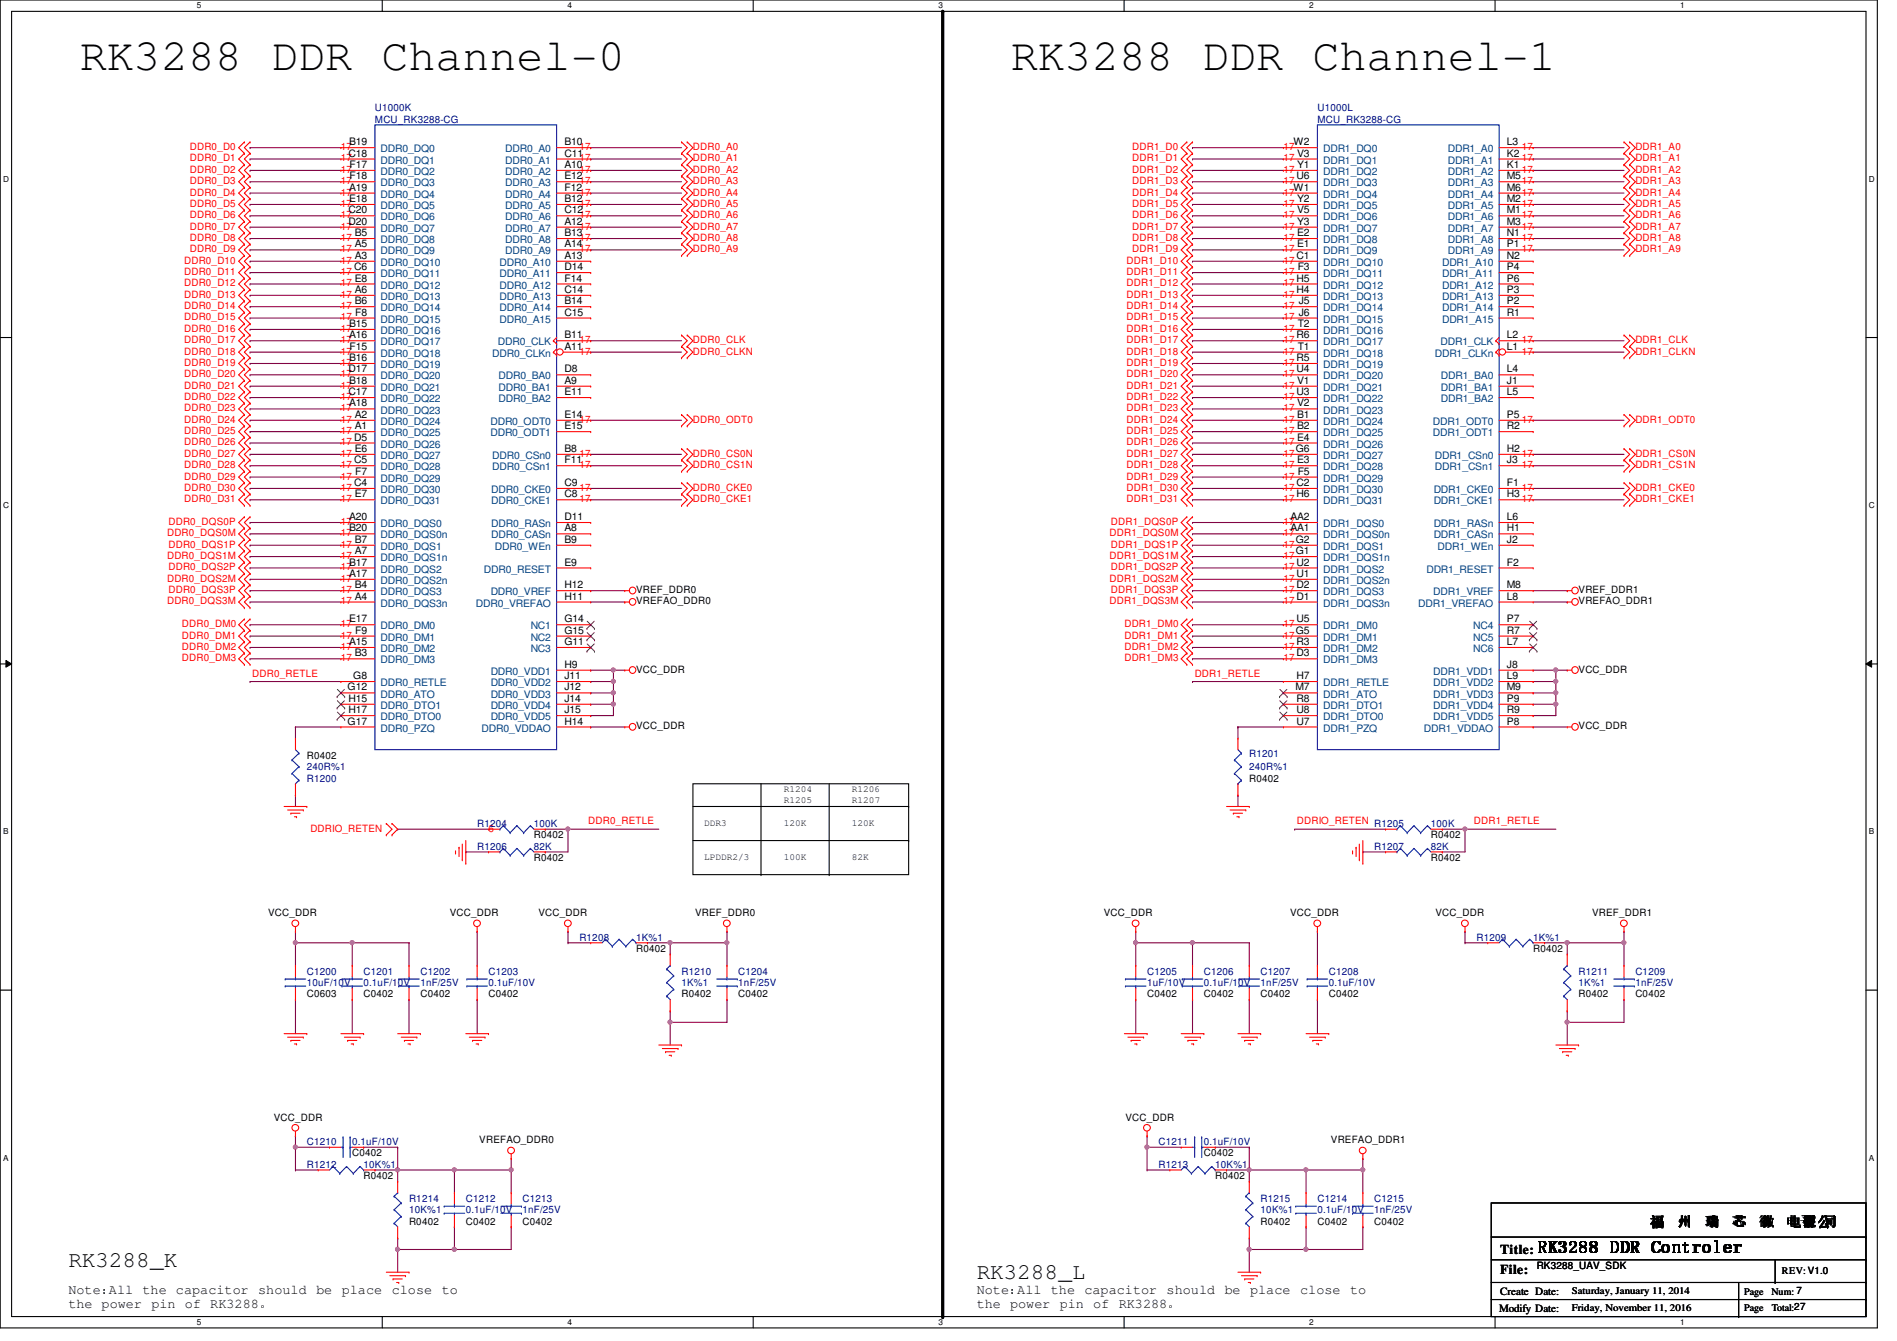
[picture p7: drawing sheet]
<svg xmlns="http://www.w3.org/2000/svg" width="297mm" height="210mm" viewBox="0 0 297 210" stroke-linecap="round" stroke-linejoin="round" font-family="sans-serif">
<defs><g id="words">
<g font-size="7.1">
<text x="12.5" y="11">RK3288 DDR Channel-0</text>
<text x="158.3" y="11">RK3288 DDR Channel-1</text>
</g>
<g font-size="3.6">
<text x="10.7" y="198.4">RK3288_K</text>
<text x="152.9" y="200.2">RK3288_L</text>
</g>
<text font-size="2.8" x="240.7" y="196.1">RK3288 DDR Controler</text>
<g font-size="2.1">
<text x="258.4" y="191.9">福</text>
<text x="262.7" y="191.9">州</text>
<text x="266.9" y="191.9">瑞</text>
<text x="271.2" y="191.9">芯</text>
<text x="275.4" y="191.9">微</text>
<text x="279.6" y="191.9">电子</text>
<text x="280.1" y="191.9">电有</text>
<text x="280.1" y="191.9">电子 司</text>
<text x="282.2" y="191.9">子</text>
<text x="282.3" y="191.9">有 司</text>
<text x="282.4" y="191.9">限公</text>
<text x="234.9" y="196.3">Title:</text>
<text x="10.7" y="202.6">Note：</text>
<text x="17.1" y="202.6">All the capacitor should be place close to</text>
<text x="152.9" y="202.6">Note：</text>
<text x="159.3" y="202.6">All the capacitor should be place close to</text>
<text x="234.9" y="199.5">File:</text>
<text x="10.7" y="204.7">the power pin of RK3288。</text>
<text x="152.9" y="204.7">the power pin of RK3288。</text>
</g>
<g font-size="1.7">
<text x="234.9" y="202.6">Create Date:</text>
<text x="234.7" y="205.3">Modify Date:</text>
</g>
<g font-size="1.6" fill="#000080">
<text x="58.7" y="17.4">U1000K</text>
<text x="206.3" y="17.4">U1000L</text>
<text x="58.7" y="19.2">MCU_RK3288-CG</text>
<text x="206.3" y="19.2">MCU_RK3288-CG</text>
<text x="195.6" y="118.4">R1201</text>
<text x="48" y="122.3">R1200</text>
<text x="48" y="120.6">240R%1</text>
<text x="195.6" y="120.6">240R%1</text>
<text x="74.7" y="129.5">R1204</text>
<text x="83.6" y="129.5">100K</text>
<text x="215.2" y="129.5">R1205</text>
<text x="224.1" y="129.5">100K</text>
<text x="74.7" y="133">R1206</text>
<text x="83.6" y="133">82K</text>
<text x="215.2" y="133">R1207</text>
<text x="224.1" y="133">82K</text>
<text x="90.7" y="147.2">R1208</text>
<text x="99.6" y="147.2">1K%1</text>
<text x="231.2" y="147.2">R1209</text>
<text x="240.1" y="147.2">1K%1</text>
<text x="48" y="152.6">C1200</text>
<text x="48" y="154.3">10uF/10V</text>
<text x="56.9" y="152.6">C1201</text>
<text x="56.9" y="154.3">0.1uF/10V</text>
<text x="65.8" y="152.6">C1202</text>
<text x="65.8" y="154.3">1nF/25V</text>
<text x="76.5" y="152.6">C1203</text>
<text x="76.5" y="154.3">0.1uF/10V</text>
<text x="106.7" y="152.6">R1210</text>
<text x="106.7" y="154.3">1K%1</text>
<text x="115.6" y="152.6">C1204</text>
<text x="115.6" y="154.3">1nF/25V</text>
<text x="179.6" y="152.6">C1205</text>
<text x="179.6" y="154.3">1uF/10V</text>
<text x="188.5" y="152.6">C1206</text>
<text x="188.5" y="154.3">0.1uF/10V</text>
<text x="197.4" y="152.6">C1207</text>
<text x="197.4" y="154.3">1nF/25V</text>
<text x="208.1" y="152.6">C1208</text>
<text x="208.1" y="154.3">0.1uF/10V</text>
<text x="247.2" y="152.6">R1211</text>
<text x="247.2" y="154.3">1K%1</text>
<text x="256.1" y="152.6">C1209</text>
<text x="256.1" y="154.3">1nF/25V</text>
<text x="48" y="179.2">C1210</text>
<text x="55.2" y="179.2">0.1uF/10V</text>
<text x="181.4" y="179.2">C1211</text>
<text x="188.5" y="179.2">0.1uF/10V</text>
<text x="48" y="182.8">R1212</text>
<text x="56.9" y="182.8">10K%1</text>
<text x="181.4" y="182.8">R1213</text>
<text x="190.3" y="182.8">10K%1</text>
<text x="64" y="188.1">R1214</text>
<text x="64" y="189.9">10K%1</text>
<text x="72.9" y="188.1">C1212</text>
<text x="72.9" y="189.9">0.1uF/10V</text>
<text x="81.8" y="188.1">C1213</text>
<text x="81.8" y="189.9">1nF/25V</text>
<text x="197.4" y="188.1">R1215</text>
<text x="197.4" y="189.9">10K%1</text>
<text x="206.3" y="188.1">C1214</text>
<text x="206.3" y="189.9">0.1uF/10V</text>
<text x="215.2" y="188.1">C1215</text>
<text x="215.2" y="189.9">1nF/25V</text>
</g>
<g font-size="1.6" fill="#f00">
<text x="29.7" y="23.5">DDR0_D0</text>
<text x="53.4" y="23.5">17</text>
<text x="90.7" y="23.5">17</text>
<text x="108.5" y="23.5">DDR0_A0</text>
<text x="177.3" y="23.5">DDR1_D0</text>
<text x="201" y="23.5">17</text>
<text x="238.3" y="23.5">17</text>
<text x="256.1" y="23.5">DDR1_A0</text>
<text x="29.7" y="28.8">DDR0_D3</text>
<text x="29.7" y="27.1">DDR0_D2</text>
<text x="29.7" y="25.3">DDR0_D1</text>
<text x="53.4" y="28.8">17</text>
<text x="53.4" y="27.1">17</text>
<text x="53.4" y="25.3">17</text>
<text x="90.7" y="25.3">17</text>
<text x="90.7" y="27.1">17</text>
<text x="90.7" y="28.8">17</text>
<text x="108.5" y="25.3">DDR0_A1</text>
<text x="108.5" y="27.1">DDR0_A2</text>
<text x="108.5" y="28.8">DDR0_A3</text>
<text x="177.3" y="28.8">DDR1_D3</text>
<text x="177.3" y="27.1">DDR1_D2</text>
<text x="177.3" y="25.3">DDR1_D1</text>
<text x="201" y="28.8">17</text>
<text x="201" y="27.1">17</text>
<text x="201" y="25.3">17</text>
<text x="238.3" y="28.8">17</text>
<text x="238.3" y="27.1">17</text>
<text x="238.3" y="25.3">17</text>
<text x="256.1" y="28.8">DDR1_A3</text>
<text x="256.1" y="27.1">DDR1_A2</text>
<text x="256.1" y="25.3">DDR1_A1</text>
<text x="29.7" y="35.9">DDR0_D7</text>
<text x="29.7" y="34.2">DDR0_D6</text>
<text x="29.7" y="32.4">DDR0_D5</text>
<text x="29.7" y="30.6">DDR0_D4</text>
<text x="53.4" y="35.9">17</text>
<text x="53.4" y="34.2">17</text>
<text x="53.4" y="32.4">17</text>
<text x="53.4" y="30.6">17</text>
<text x="90.7" y="30.6">17</text>
<text x="90.7" y="32.4">17</text>
<text x="90.7" y="34.2">17</text>
<text x="90.7" y="35.9">17</text>
<text x="108.5" y="30.6">DDR0_A4</text>
<text x="108.5" y="32.4">DDR0_A5</text>
<text x="108.5" y="34.2">DDR0_A6</text>
<text x="108.5" y="35.9">DDR0_A7</text>
<text x="177.3" y="34.2">DDR1_D6</text>
<text x="177.3" y="32.4">DDR1_D5</text>
<text x="177.3" y="30.6">DDR1_D4</text>
<text x="177.3" y="35.9">DDR1_D7</text>
<text x="201" y="34.2">17</text>
<text x="201" y="32.4">17</text>
<text x="201" y="30.6">17</text>
<text x="201" y="35.9">17</text>
<text x="238.3" y="30.6">17</text>
<text x="238.3" y="34.2">17</text>
<text x="238.3" y="32.4">17</text>
<text x="238.3" y="35.9">17</text>
<text x="256.1" y="30.6">DDR1_A4</text>
<text x="256.1" y="34.2">DDR1_A6</text>
<text x="256.1" y="32.4">DDR1_A5</text>
<text x="256.1" y="35.9">DDR1_A7</text>
<text x="28.8" y="41.3">DDR0_D10</text>
<text x="29.7" y="39.5">DDR0_D9</text>
<text x="29.7" y="37.7">DDR0_D8</text>
<text x="53.4" y="41.3">17</text>
<text x="53.4" y="39.5">17</text>
<text x="53.4" y="37.7">17</text>
<text x="90.7" y="37.7">17</text>
<text x="90.7" y="39.5">17</text>
<text x="108.5" y="37.7">DDR0_A8</text>
<text x="108.5" y="39.5">DDR0_A9</text>
<text x="176.4" y="41.3">DDR1_D10</text>
<text x="177.3" y="39.5">DDR1_D9</text>
<text x="177.3" y="37.7">DDR1_D8</text>
<text x="201" y="41.3">17</text>
<text x="201" y="39.5">17</text>
<text x="201" y="37.7">17</text>
<text x="238.3" y="37.7">17</text>
<text x="238.3" y="39.5">17</text>
<text x="256.1" y="37.7">DDR1_A8</text>
<text x="256.1" y="39.5">DDR1_A9</text>
<text x="28.8" y="46.6">DDR0_D13</text>
<text x="28.8" y="44.8">DDR0_D12</text>
<text x="28.8" y="43.1">DDR0_D11</text>
<text x="53.4" y="46.6">17</text>
<text x="53.4" y="44.8">17</text>
<text x="53.4" y="43.1">17</text>
<text x="176.4" y="46.6">DDR1_D13</text>
<text x="176.4" y="44.8">DDR1_D12</text>
<text x="176.4" y="43.1">DDR1_D11</text>
<text x="201" y="46.6">17</text>
<text x="201" y="44.8">17</text>
<text x="201" y="43.1">17</text>
<text x="28.8" y="53.7">DDR0_D17</text>
<text x="28.8" y="51.9">DDR0_D16</text>
<text x="28.8" y="50.2">DDR0_D15</text>
<text x="28.8" y="48.4">DDR0_D14</text>
<text x="53.4" y="53.7">17</text>
<text x="53.4" y="51.9">17</text>
<text x="53.4" y="50.2">17</text>
<text x="53.4" y="48.4">17</text>
<text x="90.7" y="53.7">17</text>
<text x="108.5" y="53.7">DDR0_CLK</text>
<text x="176.4" y="53.7">DDR1_D17</text>
<text x="176.4" y="51.9">DDR1_D16</text>
<text x="176.4" y="50.2">DDR1_D15</text>
<text x="176.4" y="48.4">DDR1_D14</text>
<text x="201" y="53.7">17</text>
<text x="201" y="51.9">17</text>
<text x="201" y="50.2">17</text>
<text x="201" y="48.4">17</text>
<text x="238.3" y="53.7">17</text>
<text x="256.1" y="53.7">DDR1_CLK</text>
<text x="28.8" y="59.1">DDR0_D20</text>
<text x="28.8" y="57.3">DDR0_D19</text>
<text x="28.8" y="55.5">DDR0_D18</text>
<text x="53.4" y="59.1">17</text>
<text x="53.4" y="57.3">17</text>
<text x="53.4" y="55.5">17</text>
<text x="90.7" y="55.5">17</text>
<text x="108.5" y="55.5">DDR0_CLKN</text>
<text x="176.4" y="59.1">DDR1_D20</text>
<text x="176.4" y="57.3">DDR1_D19</text>
<text x="176.4" y="55.5">DDR1_D18</text>
<text x="201" y="59.1">17</text>
<text x="201" y="57.3">17</text>
<text x="201" y="55.5">17</text>
<text x="238.3" y="55.5">17</text>
<text x="256.1" y="55.5">DDR1_CLKN</text>
<text x="28.8" y="64.4">DDR0_D23</text>
<text x="28.8" y="62.6">DDR0_D22</text>
<text x="28.8" y="60.8">DDR0_D21</text>
<text x="53.4" y="64.4">17</text>
<text x="53.4" y="62.6">17</text>
<text x="53.4" y="60.8">17</text>
<text x="176.4" y="64.4">DDR1_D23</text>
<text x="176.4" y="62.6">DDR1_D22</text>
<text x="176.4" y="60.8">DDR1_D21</text>
<text x="201" y="64.4">17</text>
<text x="201" y="62.6">17</text>
<text x="201" y="60.8">17</text>
<text x="28.8" y="69.7">DDR0_D26</text>
<text x="28.8" y="71.5">DDR0_D27</text>
<text x="28.8" y="67.9">DDR0_D25</text>
<text x="28.8" y="66.2">DDR0_D24</text>
<text x="53.4" y="69.7">17</text>
<text x="53.4" y="71.5">17</text>
<text x="53.4" y="67.9">17</text>
<text x="53.4" y="66.2">17</text>
<text x="90.7" y="66.2">17</text>
<text x="90.7" y="71.5">17</text>
<text x="108.5" y="66.2">DDR0_ODT0</text>
<text x="108.5" y="71.5">DDR0_CS0N</text>
<text x="176.4" y="69.7">DDR1_D26</text>
<text x="176.4" y="71.5">DDR1_D27</text>
<text x="176.4" y="67.9">DDR1_D25</text>
<text x="176.4" y="66.2">DDR1_D24</text>
<text x="201" y="69.7">17</text>
<text x="201" y="71.5">17</text>
<text x="201" y="67.9">17</text>
<text x="201" y="66.2">17</text>
<text x="238.3" y="66.2">17</text>
<text x="238.3" y="71.5">17</text>
<text x="256.1" y="66.2">DDR1_ODT0</text>
<text x="256.1" y="71.5">DDR1_CS0N</text>
<text x="28.8" y="76.8">DDR0_D30</text>
<text x="28.8" y="75.1">DDR0_D29</text>
<text x="28.8" y="73.3">DDR0_D28</text>
<text x="53.4" y="76.8">17</text>
<text x="53.4" y="75.1">17</text>
<text x="53.4" y="73.3">17</text>
<text x="90.7" y="73.3">17</text>
<text x="90.7" y="76.8">17</text>
<text x="108.5" y="73.3">DDR0_CS1N</text>
<text x="108.5" y="76.8">DDR0_CKE0</text>
<text x="176.4" y="76.8">DDR1_D30</text>
<text x="176.4" y="75.1">DDR1_D29</text>
<text x="176.4" y="73.3">DDR1_D28</text>
<text x="201" y="76.8">17</text>
<text x="201" y="75.1">17</text>
<text x="201" y="73.3">17</text>
<text x="238.3" y="73.3">17</text>
<text x="238.3" y="76.8">17</text>
<text x="256.1" y="73.3">DDR1_CS1N</text>
<text x="256.1" y="76.8">DDR1_CKE0</text>
<text x="26.2" y="83.9">DDR0_DQS0M</text>
<text x="26.4" y="82.2">DDR0_DQS0P</text>
<text x="28.8" y="78.6">DDR0_D31</text>
<text x="53.4" y="83.9">17</text>
<text x="53.4" y="78.6">17</text>
<text x="53.4" y="82.2">17</text>
<text x="90.7" y="78.6">17</text>
<text x="108.5" y="78.6">DDR0_CKE1</text>
<text x="173.7" y="83.9">DDR1_DQS0M</text>
<text x="173.9" y="82.2">DDR1_DQS0P</text>
<text x="176.4" y="78.6">DDR1_D31</text>
<text x="201" y="83.9">17</text>
<text x="201" y="78.6">17</text>
<text x="201" y="82.2">17</text>
<text x="238.3" y="78.6">17</text>
<text x="256.1" y="78.6">DDR1_CKE1</text>
<text x="26.2" y="87.5">DDR0_DQS1M</text>
<text x="26.4" y="89.3">DDR0_DQS2P</text>
<text x="26.4" y="85.7">DDR0_DQS1P</text>
<text x="53.4" y="87.5">17</text>
<text x="53.4" y="89.3">17</text>
<text x="53.4" y="85.7">17</text>
<text x="173.7" y="87.5">DDR1_DQS1M</text>
<text x="173.9" y="89.3">DDR1_DQS2P</text>
<text x="173.9" y="85.7">DDR1_DQS1P</text>
<text x="201" y="87.5">17</text>
<text x="201" y="89.3">17</text>
<text x="201" y="85.7">17</text>
<text x="26.2" y="94.6">DDR0_DQS3M</text>
<text x="26.2" y="91.1">DDR0_DQS2M</text>
<text x="26.4" y="92.8">DDR0_DQS3P</text>
<text x="53.4" y="94.6">17</text>
<text x="53.4" y="91.1">17</text>
<text x="53.4" y="92.8">17</text>
<text x="173.7" y="94.6">DDR1_DQS3M</text>
<text x="173.7" y="91.1">DDR1_DQS2M</text>
<text x="173.9" y="92.8">DDR1_DQS3P</text>
<text x="201" y="94.6">17</text>
<text x="201" y="91.1">17</text>
<text x="201" y="92.8">17</text>
<text x="28.5" y="98.2">DDR0_DM0</text>
<text x="28.5" y="99.9">DDR0_DM1</text>
<text x="28.5" y="101.7">DDR0_DM2</text>
<text x="53.4" y="98.2">17</text>
<text x="53.4" y="99.9">17</text>
<text x="53.4" y="101.7">17</text>
<text x="176.1" y="98.2">DDR1_DM0</text>
<text x="176.1" y="99.9">DDR1_DM1</text>
<text x="176.1" y="101.7">DDR1_DM2</text>
<text x="201" y="98.2">17</text>
<text x="201" y="99.9">17</text>
<text x="201" y="101.7">17</text>
<text x="28.5" y="103.5">DDR0_DM3</text>
<text x="39.5" y="105.9">DDR0_RETLE</text>
<text x="53.4" y="103.5">17</text>
<text x="176.1" y="103.5">DDR1_DM3</text>
<text x="187.1" y="105.9">DDR1_RETLE</text>
<text x="201" y="103.5">17</text>
<text x="48.6" y="130.2">DDRIO_RETEN</text>
<text x="76.5" y="130.2">6</text>
<text x="92.1" y="129">DDR0_RETLE</text>
<text x="203.1" y="129">DDRIO_RETEN</text>
<text x="230.8" y="129">DDR1_RETLE</text>
</g>
<g font-size="1.6">
<text x="54.6" y="22.7">B19</text>
<text x="88.4" y="22.7">B10</text>
<text x="202.6" y="22.7">W2</text>
<text x="236" y="22.7">L3</text>
<text x="54.6" y="24.5">C18</text>
<text x="54.6" y="29.8">A19</text>
<text x="54.7" y="26.3">F17</text>
<text x="54.7" y="28.1">F18</text>
<text x="88.4" y="24.5">C11</text>
<text x="88.4" y="26.3">A10</text>
<text x="88.4" y="28.1">E12</text>
<text x="88.4" y="29.8">F12</text>
<text x="202.6" y="29.8">W1</text>
<text x="203" y="28.1">U6</text>
<text x="203.1" y="24.5">V3</text>
<text x="203.1" y="26.3">Y1</text>
<text x="236" y="24.5">K2</text>
<text x="236" y="26.3">K1</text>
<text x="236" y="28.1">M5</text>
<text x="236" y="29.8">M6</text>
<text x="54.6" y="33.4">C20</text>
<text x="54.6" y="35.2">D20</text>
<text x="54.6" y="31.6">E18</text>
<text x="88.4" y="31.6">B12</text>
<text x="88.4" y="33.4">C12</text>
<text x="88.4" y="35.2">A12</text>
<text x="203.1" y="31.6">Y2</text>
<text x="203.1" y="33.4">V5</text>
<text x="203.1" y="35.2">Y3</text>
<text x="236" y="31.6">M2</text>
<text x="236" y="33.4">M1</text>
<text x="236" y="35.2">M3</text>
<text x="55.5" y="37">B5</text>
<text x="55.5" y="38.7">A5</text>
<text x="55.5" y="40.5">A3</text>
<text x="88.4" y="37">B13</text>
<text x="88.4" y="38.7">A14</text>
<text x="88.4" y="40.5">A13</text>
<text x="203" y="40.5">C1</text>
<text x="203.1" y="37">E2</text>
<text x="203.1" y="38.7">E1</text>
<text x="236" y="37">N1</text>
<text x="236" y="38.7">P1</text>
<text x="236" y="40.5">N2</text>
<text x="55.5" y="42.3">C6</text>
<text x="55.5" y="44.1">E8</text>
<text x="55.5" y="45.8">A6</text>
<text x="55.5" y="47.6">B6</text>
<text x="88.4" y="42.3">D14</text>
<text x="88.4" y="44.1">F14</text>
<text x="88.4" y="45.8">C14</text>
<text x="88.4" y="47.6">B14</text>
<text x="203" y="44.1">H5</text>
<text x="203" y="45.8">H4</text>
<text x="203.2" y="42.3">F3</text>
<text x="203.4" y="47.6">J5</text>
<text x="236" y="42.3">P4</text>
<text x="236" y="44.1">P6</text>
<text x="236" y="45.8">P3</text>
<text x="236" y="47.6">P2</text>
<text x="54.6" y="51.2">B15</text>
<text x="54.6" y="53">A16</text>
<text x="55.6" y="49.4">F8</text>
<text x="88.4" y="49.4">C15</text>
<text x="88.4" y="53">B11</text>
<text x="203" y="53">R6</text>
<text x="203.2" y="51.2">T2</text>
<text x="203.4" y="49.4">J6</text>
<text x="236" y="49.4">R1</text>
<text x="236" y="53">L2</text>
<text x="54.6" y="58.3">D17</text>
<text x="54.6" y="56.5">B16</text>
<text x="54.7" y="54.7">F15</text>
<text x="88.4" y="54.7">A11</text>
<text x="88.4" y="58.3">D8</text>
<text x="203" y="56.5">R5</text>
<text x="203" y="58.3">U4</text>
<text x="203.2" y="54.7">T1</text>
<text x="236" y="54.7">L1</text>
<text x="236" y="58.3">L4</text>
<text x="54.6" y="61.8">C17</text>
<text x="54.6" y="60.1">B18</text>
<text x="54.6" y="63.6">A18</text>
<text x="55.5" y="65.4">A2</text>
<text x="88.4" y="60.1">A9</text>
<text x="88.4" y="61.8">E11</text>
<text x="88.4" y="65.4">E14</text>
<text x="203" y="61.8">U3</text>
<text x="203.1" y="60.1">V1</text>
<text x="203.1" y="63.6">V2</text>
<text x="203.1" y="65.4">B1</text>
<text x="236" y="60.1">J1</text>
<text x="236" y="61.8">L5</text>
<text x="236" y="65.4">P5</text>
<text x="55.5" y="69">D5</text>
<text x="55.5" y="67.2">A1</text>
<text x="55.5" y="70.7">E6</text>
<text x="88.4" y="67.2">E15</text>
<text x="88.4" y="70.7">B8</text>
<text x="202.9" y="70.7">G6</text>
<text x="203.1" y="67.2">B2</text>
<text x="203.1" y="69">E4</text>
<text x="236" y="67.2">R2</text>
<text x="236" y="70.7">H2</text>
<text x="55.5" y="72.5">C5</text>
<text x="55.5" y="76.1">C4</text>
<text x="55.5" y="77.9">E7</text>
<text x="55.6" y="74.3">F7</text>
<text x="88.4" y="72.5">F11</text>
<text x="88.4" y="76.1">C9</text>
<text x="88.4" y="77.9">C8</text>
<text x="203" y="76.1">C2</text>
<text x="203" y="77.9">H6</text>
<text x="203.1" y="72.5">E3</text>
<text x="203.2" y="74.3">F5</text>
<text x="236" y="72.5">J3</text>
<text x="236" y="76.1">F1</text>
<text x="236" y="77.9">H3</text>
<text x="54.6" y="81.4">A20</text>
<text x="54.6" y="83.2">B20</text>
<text x="88.4" y="81.4">D11</text>
<text x="88.4" y="83.2">A8</text>
<text x="202.1" y="81.4">AA2</text>
<text x="202.1" y="83.2">AA1</text>
<text x="236" y="81.4">L6</text>
<text x="236" y="83.2">H1</text>
<text x="54.6" y="88.5">B17</text>
<text x="55.5" y="85">B7</text>
<text x="55.5" y="86.7">A7</text>
<text x="88.4" y="85">B9</text>
<text x="88.4" y="88.5">E9</text>
<text x="202.9" y="85">G2</text>
<text x="202.9" y="86.7">G1</text>
<text x="203" y="88.5">U2</text>
<text x="236" y="85">J2</text>
<text x="236" y="88.5">F2</text>
<text x="54.6" y="90.3">A17</text>
<text x="55.5" y="92.1">B4</text>
<text x="55.5" y="93.9">A4</text>
<text x="88.4" y="92.1">H12</text>
<text x="88.4" y="93.9">H11</text>
<text x="99.6" y="92.8">VREF_DDR0</text>
<text x="99.6" y="94.6">VREFAO_DDR0</text>
<text x="203" y="90.3">U1</text>
<text x="203" y="92.1">D2</text>
<text x="203" y="93.9">D1</text>
<text x="236" y="92.1">M8</text>
<text x="236" y="93.9">L8</text>
<text x="247.2" y="92.8">VREF_DDR1</text>
<text x="247.2" y="94.6">VREFAO_DDR1</text>
<text x="54.6" y="97.4">E17</text>
<text x="54.6" y="101">A15</text>
<text x="55.6" y="99.2">F9</text>
<text x="88.4" y="97.4">G14</text>
<text x="88.4" y="99.2">G15</text>
<text x="88.4" y="101">G11</text>
<text x="202.9" y="99.2">G5</text>
<text x="203" y="97.4">U5</text>
<text x="203" y="101">R3</text>
<text x="236" y="97.4">P7</text>
<text x="236" y="99.2">R7</text>
<text x="236" y="101">L7</text>
<text x="55.3" y="106.3">G8</text>
<text x="55.5" y="102.7">B3</text>
<text x="88.4" y="104.5">H9</text>
<text x="88.4" y="106.3">J11</text>
<text x="99.6" y="105.3">VCC_DDR</text>
<text x="203" y="102.7">D3</text>
<text x="203" y="106.3">H7</text>
<text x="236" y="104.5">J8</text>
<text x="236" y="106.3">L9</text>
<text x="247.2" y="105.3">VCC_DDR</text>
<text x="54.4" y="113.4">G17</text>
<text x="54.4" y="108.1">G12</text>
<text x="54.6" y="109.9">H15</text>
<text x="54.6" y="111.6">H17</text>
<text x="88.4" y="108.1">J12</text>
<text x="88.4" y="109.9">J14</text>
<text x="88.4" y="111.6">J15</text>
<text x="88.4" y="113.4">H14</text>
<text x="202.9" y="108.1">M7</text>
<text x="203" y="113.4">U7</text>
<text x="203" y="109.9">R8</text>
<text x="203" y="111.6">U8</text>
<text x="236" y="108.1">M9</text>
<text x="236" y="109.9">P9</text>
<text x="236" y="111.6">R9</text>
<text x="236" y="113.4">P8</text>
<text x="48" y="118.8">R0402</text>
<text x="99.6" y="114.2">VCC_DDR</text>
<text x="247.2" y="114.2">VCC_DDR</text>
<text x="195.6" y="122.3">R0402</text>
<text x="83.6" y="131.2">R0402</text>
<text x="224.1" y="131.2">R0402</text>
<text x="83.6" y="134.8">R0402</text>
<text x="224.1" y="134.8">R0402</text>
<text x="42" y="143.3">VCC_DDR</text>
<text x="70.4" y="143.3">VCC_DDR</text>
<text x="84.3" y="143.3">VCC_DDR</text>
<text x="108.8" y="143.3">VREF_DDR0</text>
<text x="172.8" y="143.3">VCC_DDR</text>
<text x="202" y="143.3">VCC_DDR</text>
<text x="224.8" y="143.3">VCC_DDR</text>
<text x="249.3" y="143.3">VREF_DDR1</text>
<text x="99.6" y="149">R0402</text>
<text x="240.1" y="149">R0402</text>
<text x="48" y="156.1">C0603</text>
<text x="56.9" y="156.1">C0402</text>
<text x="65.8" y="156.1">C0402</text>
<text x="76.5" y="156.1">C0402</text>
<text x="106.7" y="156.1">R0402</text>
<text x="115.6" y="156.1">C0402</text>
<text x="179.6" y="156.1">C0402</text>
<text x="188.5" y="156.1">C0402</text>
<text x="197.4" y="156.1">C0402</text>
<text x="208.1" y="156.1">C0402</text>
<text x="247.2" y="156.1">R0402</text>
<text x="256.1" y="156.1">C0402</text>
<text x="42.9" y="175.5">VCC_DDR</text>
<text x="75.1" y="178.9">VREFAO_DDR0</text>
<text x="176.2" y="175.5">VCC_DDR</text>
<text x="208.4" y="178.9">VREFAO_DDR1</text>
<text x="55.2" y="181">C0402</text>
<text x="56.9" y="184.6">R0402</text>
<text x="188.5" y="181">C0402</text>
<text x="190.3" y="184.6">R0402</text>
<text x="64" y="191.7">R0402</text>
<text x="72.9" y="191.7">C0402</text>
<text x="81.8" y="191.7">C0402</text>
<text x="197.4" y="191.7">R0402</text>
<text x="206.3" y="191.7">C0402</text>
<text x="215.2" y="191.7">C0402</text>
<text x="240.6" y="198.6">RK3288_UAV_SDK</text>
<text x="246.1" y="202.5">Saturday, January 11, 2014</text>
<text x="273.1" y="202.6">Page</text>
<text x="277.4" y="202.6">Num: 7</text>
<text x="279" y="199.5">REV: V1.0</text>
<text x="246.1" y="205.1">Friday, November 11, 2016</text>
<text x="273.1" y="205.1">Page</text>
<text x="277.4" y="205.1">Total:27</text>
</g>
<g font-size="1.6" fill="#004080">
<text x="59.6" y="23.8">DDR0_DQ0</text>
<text x="79.1" y="23.8">DDR0_A0</text>
<text x="207.2" y="23.8">DDR1_DQ0</text>
<text x="226.7" y="23.8">DDR1_A0</text>
<text x="59.6" y="25.6">DDR0_DQ1</text>
<text x="59.6" y="27.4">DDR0_DQ2</text>
<text x="59.6" y="29.2">DDR0_DQ3</text>
<text x="79.1" y="25.6">DDR0_A1</text>
<text x="79.1" y="27.4">DDR0_A2</text>
<text x="79.1" y="29.2">DDR0_A3</text>
<text x="207.2" y="25.6">DDR1_DQ1</text>
<text x="207.2" y="27.4">DDR1_DQ2</text>
<text x="207.2" y="29.2">DDR1_DQ3</text>
<text x="226.7" y="25.6">DDR1_A1</text>
<text x="226.7" y="27.4">DDR1_A2</text>
<text x="226.7" y="29.2">DDR1_A3</text>
<text x="59.6" y="30.9">DDR0_DQ4</text>
<text x="59.6" y="32.7">DDR0_DQ5</text>
<text x="59.6" y="34.5">DDR0_DQ6</text>
<text x="79.1" y="30.9">DDR0_A4</text>
<text x="79.1" y="32.7">DDR0_A5</text>
<text x="79.1" y="34.5">DDR0_A6</text>
<text x="207.2" y="30.9">DDR1_DQ4</text>
<text x="207.2" y="32.7">DDR1_DQ5</text>
<text x="207.2" y="34.5">DDR1_DQ6</text>
<text x="226.7" y="30.9">DDR1_A4</text>
<text x="226.7" y="32.7">DDR1_A5</text>
<text x="226.7" y="34.5">DDR1_A6</text>
<text x="59.6" y="36.3">DDR0_DQ7</text>
<text x="59.6" y="38.1">DDR0_DQ8</text>
<text x="59.6" y="39.8">DDR0_DQ9</text>
<text x="59.6" y="41.6">DDR0_DQ10</text>
<text x="78.2" y="41.6">DDR0_A10</text>
<text x="79.1" y="36.3">DDR0_A7</text>
<text x="79.1" y="38.1">DDR0_A8</text>
<text x="79.1" y="39.8">DDR0_A9</text>
<text x="207.2" y="36.3">DDR1_DQ7</text>
<text x="207.2" y="38.1">DDR1_DQ8</text>
<text x="207.2" y="39.8">DDR1_DQ9</text>
<text x="207.2" y="41.6">DDR1_DQ10</text>
<text x="225.8" y="41.6">DDR1_A10</text>
<text x="226.7" y="36.3">DDR1_A7</text>
<text x="226.7" y="38.1">DDR1_A8</text>
<text x="226.7" y="39.8">DDR1_A9</text>
<text x="59.6" y="43.4">DDR0_DQ11</text>
<text x="59.6" y="45.2">DDR0_DQ12</text>
<text x="59.6" y="46.9">DDR0_DQ13</text>
<text x="78.2" y="43.4">DDR0_A11</text>
<text x="78.2" y="45.2">DDR0_A12</text>
<text x="78.2" y="46.9">DDR0_A13</text>
<text x="207.2" y="43.4">DDR1_DQ11</text>
<text x="207.2" y="45.2">DDR1_DQ12</text>
<text x="207.2" y="46.9">DDR1_DQ13</text>
<text x="225.8" y="43.4">DDR1_A11</text>
<text x="225.8" y="45.2">DDR1_A12</text>
<text x="225.8" y="46.9">DDR1_A13</text>
<text x="59.6" y="48.7">DDR0_DQ14</text>
<text x="59.6" y="50.5">DDR0_DQ15</text>
<text x="59.6" y="52.3">DDR0_DQ16</text>
<text x="78.2" y="48.7">DDR0_A14</text>
<text x="78.2" y="50.5">DDR0_A15</text>
<text x="207.2" y="48.7">DDR1_DQ14</text>
<text x="207.2" y="50.5">DDR1_DQ15</text>
<text x="207.2" y="52.3">DDR1_DQ16</text>
<text x="225.8" y="48.7">DDR1_A14</text>
<text x="225.8" y="50.5">DDR1_A15</text>
<text x="59.6" y="54.1">DDR0_DQ17</text>
<text x="59.6" y="55.8">DDR0_DQ18</text>
<text x="59.6" y="57.6">DDR0_DQ19</text>
<text x="59.6" y="59.4">DDR0_DQ20</text>
<text x="77.1" y="55.8">DDR0_CLKn</text>
<text x="78" y="54.1">DDR0_CLK</text>
<text x="78.1" y="59.4">DDR0_BA0</text>
<text x="207.2" y="54.1">DDR1_DQ17</text>
<text x="207.2" y="55.8">DDR1_DQ18</text>
<text x="207.2" y="57.6">DDR1_DQ19</text>
<text x="207.2" y="59.4">DDR1_DQ20</text>
<text x="224.7" y="55.8">DDR1_CLKn</text>
<text x="225.5" y="54.1">DDR1_CLK</text>
<text x="225.6" y="59.4">DDR1_BA0</text>
<text x="59.6" y="61.2">DDR0_DQ21</text>
<text x="59.6" y="62.9">DDR0_DQ22</text>
<text x="59.6" y="64.7">DDR0_DQ23</text>
<text x="78.1" y="61.2">DDR0_BA1</text>
<text x="78.1" y="62.9">DDR0_BA2</text>
<text x="207.2" y="61.2">DDR1_DQ21</text>
<text x="207.2" y="62.9">DDR1_DQ22</text>
<text x="207.2" y="64.7">DDR1_DQ23</text>
<text x="225.6" y="61.2">DDR1_BA1</text>
<text x="225.6" y="62.9">DDR1_BA2</text>
<text x="59.6" y="66.5">DDR0_DQ24</text>
<text x="59.6" y="68.3">DDR0_DQ25</text>
<text x="59.6" y="70.1">DDR0_DQ26</text>
<text x="59.6" y="71.8">DDR0_DQ27</text>
<text x="76.8" y="66.5">DDR0_ODT0</text>
<text x="76.8" y="68.3">DDR0_ODT1</text>
<text x="77.1" y="71.8">DDR0_CSn0</text>
<text x="207.2" y="66.5">DDR1_DQ24</text>
<text x="207.2" y="68.3">DDR1_DQ25</text>
<text x="207.2" y="70.1">DDR1_DQ26</text>
<text x="207.2" y="71.8">DDR1_DQ27</text>
<text x="224.4" y="66.5">DDR1_ODT0</text>
<text x="224.4" y="68.3">DDR1_ODT1</text>
<text x="224.7" y="71.8">DDR1_CSn0</text>
<text x="59.6" y="73.6">DDR0_DQ28</text>
<text x="59.6" y="75.4">DDR0_DQ29</text>
<text x="59.6" y="77.2">DDR0_DQ30</text>
<text x="76.9" y="77.2">DDR0_CKE0</text>
<text x="77.1" y="73.6">DDR0_CSn1</text>
<text x="207.2" y="73.6">DDR1_DQ28</text>
<text x="207.2" y="75.4">DDR1_DQ29</text>
<text x="207.2" y="77.2">DDR1_DQ30</text>
<text x="224.5" y="77.2">DDR1_CKE0</text>
<text x="224.7" y="73.6">DDR1_CSn1</text>
<text x="59.6" y="79">DDR0_DQ31</text>
<text x="59.6" y="82.5">DDR0_DQS0</text>
<text x="76.9" y="79">DDR0_CKE1</text>
<text x="76.9" y="82.5">DDR0_RASn</text>
<text x="207.2" y="79">DDR1_DQ31</text>
<text x="207.2" y="82.5">DDR1_DQS0</text>
<text x="224.5" y="79">DDR1_CKE1</text>
<text x="224.5" y="82.5">DDR1_RASn</text>
<text x="59.6" y="84.3">DDR0_DQS0n</text>
<text x="59.6" y="86.1">DDR0_DQS1</text>
<text x="59.6" y="87.8">DDR0_DQS1n</text>
<text x="59.6" y="89.6">DDR0_DQS2</text>
<text x="75.8" y="89.6">DDR0_RESET</text>
<text x="76.9" y="84.3">DDR0_CASn</text>
<text x="77.5" y="86.1">DDR0_WEn</text>
<text x="207.2" y="84.3">DDR1_DQS0n</text>
<text x="207.2" y="86.1">DDR1_DQS1</text>
<text x="207.2" y="87.8">DDR1_DQS1n</text>
<text x="207.2" y="89.6">DDR1_DQS2</text>
<text x="223.3" y="89.6">DDR1_RESET</text>
<text x="224.5" y="84.3">DDR1_CASn</text>
<text x="225.1" y="86.1">DDR1_WEn</text>
<text x="59.6" y="91.4">DDR0_DQS2n</text>
<text x="59.6" y="93.2">DDR0_DQS3</text>
<text x="59.6" y="95">DDR0_DQS3n</text>
<text x="74.5" y="95">DDR0_VREFAO</text>
<text x="76.8" y="93.2">DDR0_VREF</text>
<text x="207.2" y="91.4">DDR1_DQS2n</text>
<text x="207.2" y="93.2">DDR1_DQS3</text>
<text x="207.2" y="95">DDR1_DQS3n</text>
<text x="222.1" y="95">DDR1_VREFAO</text>
<text x="224.4" y="93.2">DDR1_VREF</text>
<text x="59.6" y="98.5">DDR0_DM0</text>
<text x="59.6" y="100.3">DDR0_DM1</text>
<text x="83.1" y="98.5">NC1</text>
<text x="83.1" y="100.3">NC2</text>
<text x="207.2" y="98.5">DDR1_DM0</text>
<text x="207.2" y="100.3">DDR1_DM1</text>
<text x="230.7" y="98.5">NC4</text>
<text x="230.7" y="100.3">NC5</text>
<text x="59.6" y="102.1">DDR0_DM2</text>
<text x="59.6" y="103.8">DDR0_DM3</text>
<text x="59.6" y="107.4">DDR0_RETLE</text>
<text x="76.8" y="105.6">DDR0_VDD1</text>
<text x="76.8" y="107.4">DDR0_VDD2</text>
<text x="83.1" y="102.1">NC3</text>
<text x="207.2" y="102.1">DDR1_DM2</text>
<text x="207.2" y="103.8">DDR1_DM3</text>
<text x="207.2" y="107.4">DDR1_RETLE</text>
<text x="224.4" y="105.6">DDR1_VDD1</text>
<text x="224.4" y="107.4">DDR1_VDD2</text>
<text x="230.7" y="102.1">NC6</text>
<text x="59.6" y="109.2">DDR0_ATO</text>
<text x="59.6" y="111">DDR0_DTO1</text>
<text x="59.6" y="112.7">DDR0_DTO0</text>
<text x="76.8" y="109.2">DDR0_VDD3</text>
<text x="76.8" y="111">DDR0_VDD4</text>
<text x="76.8" y="112.7">DDR0_VDD5</text>
<text x="207.2" y="109.2">DDR1_ATO</text>
<text x="207.2" y="111">DDR1_DTO1</text>
<text x="207.2" y="112.7">DDR1_DTO0</text>
<text x="224.4" y="109.2">DDR1_VDD3</text>
<text x="224.4" y="111">DDR1_VDD4</text>
<text x="224.4" y="112.7">DDR1_VDD5</text>
<text x="59.6" y="114.5">DDR0_PZQ</text>
<text x="75.4" y="114.5">DDR0_VDDAO</text>
<text x="207.2" y="114.5">DDR1_PZQ</text>
<text x="223" y="114.5">DDR1_VDDAO</text>
</g>
<g font-size="1.5">
<text x="122.7" y="123.9">R1204</text>
<text x="122.7" y="125.7">R1205</text>
<text x="133.4" y="123.9">R1206</text>
<text x="133.4" y="125.7">R1207</text>
<text x="110.3" y="129.2">DDR3</text>
<text x="122.7" y="129.2">120K</text>
<text x="133.4" y="129.2">120K</text>
<text x="110.3" y="134.6">LPDDR2/3</text>
<text x="122.7" y="134.6">100K</text>
<text x="133.4" y="134.6">82K</text>
</g>
<g font-size="1.3">
<text x="30.8" y="1.3">5</text>
<text x="88.9" y="1.3">4</text>
<text x="146.9" y="1.3">3</text>
<text x="205" y="1.3">2</text>
<text x="263.1" y="1.3">1</text>
<text x=".5" y="28.4">D</text>
<text x="292.6" y="28.4">D</text>
<text x=".5" y="79.5">C</text>
<text x="292.6" y="79.5">C</text>
<text x=".5" y="130.6">B</text>
<text x="292.6" y="130.6">B</text>
<text x=".5" y="181.7">A</text>
<text x="292.6" y="181.7">A</text>
<text x="30.8" y="207.4">5</text>
<text x="88.9" y="207.4">4</text>
<text x="146.9" y="207.4">3</text>
<text x="205" y="207.4">2</text>
<text x="263.1" y="207.4">1</text>
</g>
</g></defs>
<path d="M0 0h294v207.9h-294zM1.8 1.8h290.4v204.3h-290.4z" fill="none" stroke="#000" stroke-width=".17"/>
<g fill="#fff">
<path d="M30.8 .2h.7v1.4h-.7z"/>
<path d="M30.8 206.2h.7v1.4h-.7z"/>
</g>
<path d="M59.9 0v1.8M59.9 206.1v1.8" fill="none" stroke="#000" stroke-width=".17"/>
<g fill="#fff">
<path d="M88.9 .2h.6v1.4h-.6z"/>
<path d="M88.9 206.2h.6v1.4h-.6z"/>
</g>
<path d="M117.9 0v1.8M117.9 206.1v1.8" fill="none" stroke="#000" stroke-width=".17"/>
<g fill="#fff">
<path d="M146.9 .2h.7v1.4h-.7z"/>
<path d="M146.9 206.2h.7v1.4h-.7z"/>
</g>
<path d="M176 0v1.8M176 206.1v1.8" fill="none" stroke="#000" stroke-width=".17"/>
<g fill="#fff">
<path d="M205 .2h.7v1.4h-.7z"/>
<path d="M205 206.2h.7v1.4h-.7z"/>
</g>
<path d="M234.1 0v1.8M234.1 206.1v1.8" fill="none" stroke="#000" stroke-width=".17"/>
<g fill="#fff">
<path d="M263.1 .2h.7v1.4h-.7z"/>
<path d="M263.1 206.2h.7v1.4h-.7z"/>
<path d="M.5 27.3h.9v1.4h-.9z"/>
<path d="M292.6 27.3h.9v1.4h-.9z"/>
<path d="M.5 78.4h.9v1.4h-.9z"/>
<path d="M292.6 78.4h.9v1.4h-.9z"/>
</g>
<path d="M0 52.8h1.8M292.2 52.8h1.8" fill="none" stroke="#000" stroke-width=".17"/>
<g fill="#fff">
<path d="M.5 129.5h.8v1.4h-.8z"/>
<path d="M292.6 129.5h.9v1.4h-.9z"/>
</g>
<path d="M0 103.9h1.8M292.2 103.9h1.8" fill="none" stroke="#000" stroke-width=".17"/>
<path d="M.9 103.4l.9 .5-.9 .5zM292.2 103.9l.9-.5v1z" fill="#000"/>
<path d="M.9 103.4l.9 .5-.9 .5zM292.2 103.9l.9-.5v1z" fill="none" stroke="#000" stroke-width=".16"/>
<g fill="#fff">
<path d="M.5 180.5h.8v1.4h-.8z"/>
<path d="M292.6 180.5h.9v1.4h-.9z"/>
</g>
<path d="M108.5 122.7h33.8v14.2h-33.8zM108.5 131.6h33.8M108.5 126.2h33.8M119.2 136.9h.1M119.2 122.7v14.2M129.8 136.9h.1M129.8 122.7v14.2M142.3 131.6h.1M142.3 126.2h.1M0 155h1.8M292.2 155h1.8" fill="none" stroke="#000" stroke-width=".17"/>
<path d="M147.6 1.8v204.4" fill="none" stroke="#000" stroke-width=".51"/>
<circle cx="147.6" cy="1.8" r=".25" fill="#000"/>
<g fill="none" stroke="#800040" stroke-width=".17">
<path d="M39.2 30.2h.1M39.2 24.9h.1M39.2 28.4h.1M39.2 37.3h.1M39.2 39.1h.1M39.2 26.7h.1M39.2 35.6h.1M39.2 23.1h.1M39.2 33.8h.1M39.2 32h.1M39.2 30.2h14.2M39.2 24.9h14.2"/>
<path d="M39.2 28.4h14.2M39.2 37.3h14.2M39.2 39.1h14.2M39.2 26.7h14.2M39.2 35.6h14.2M39.2 23.1h14.2M39.2 33.8h14.2M39.2 32h14.2M92.5 26.7h.1M92.5 37.3h.1M92.5 30.2h.1M92.5 33.8h.1"/>
<path d="M92.5 24.9h.1M92.5 35.6h.1M92.5 28.4h.1M92.5 23.1h.1M92.5 39.1h.1M92.5 32h.1M92.5 30.2h14.2M92.5 24.9h14.2M92.5 28.4h14.2M92.5 37.3h14.2M92.5 39.1h14.2M92.5 26.7h14.2"/>
<path d="M92.5 35.6h14.2M92.5 23.1h14.2M92.5 33.8h14.2M92.5 32h14.2M39.2 56.9h.1M39.2 48h.1M39.2 53.3h.1M39.2 55.1h.1M39.2 58.7h.1M39.2 51.6h.1M39.2 40.9h.1M39.2 42.7h.1"/>
<path d="M39.2 46.2h.1M39.2 49.8h.1M39.2 44.4h.1M39.2 56.9h14.2M39.2 48h14.2M39.2 53.3h14.2M39.2 55.1h14.2M39.2 58.7h14.2M39.2 51.6h14.2M39.2 40.9h14.2M39.2 42.7h14.2M39.2 46.2h14.2"/>
<path d="M39.2 49.8h14.2M39.2 44.4h14.2M92.5 53.3h.1M92.5 55.1h.1M92.5 53.3h14.2M92.5 55.1h14.2M39.2 76.5h.1M39.2 64h.1M39.2 60.5h.1M39.2 69.3h.1M39.2 65.8h.1M39.2 74.7h.1"/>
<path d="M39.2 71.1h.1M39.2 72.9h.1M39.2 67.6h.1M39.2 78.2h.1M39.2 62.2h.1M39.2 76.5h14.2M39.2 64h14.2M39.2 60.5h14.2M39.2 69.3h14.2M39.2 65.8h14.2M39.2 74.7h14.2M39.2 71.1h14.2"/>
<path d="M39.2 72.9h14.2M39.2 67.6h14.2M39.2 78.2h14.2M39.2 62.2h14.2M92.5 76.5h.1M92.5 71.1h.1M92.5 65.8h.1M92.5 76.5h14.2M92.5 65.8h14.2M92.5 71.1h14.2M39.2 90.7h.1M39.2 99.6h.1"/>
<path d="M39.2 92.5h.1M39.2 87.1h.1M39.2 88.9h.1M39.2 83.6h.1M39.2 97.8h.1M39.2 85.3h.1M39.2 94.2h.1M39.2 81.8h.1M39.2 90.7h14.2M39.2 99.6h14.2M39.2 92.5h14.2M39.2 87.1h14.2"/>
<path d="M39.2 88.9h14.2M39.2 83.6h14.2M39.2 97.8h14.2M39.2 85.3h14.2M39.2 94.2h14.2M39.2 81.8h14.2M92.5 94.2h5.3M97.8 94.2h.1M39.2 101.3h.1M39.2 103.1h.1M39.2 101.3h14.2M39.2 103.1h14.2"/>
<path d="M92.5 106.7h.1M96.1 104.9h.1M96.1 104.9h1.7M96.1 104.9v1.8h-3.6"/>
</g>
<circle cx="96" cy="106.7" r=".32" fill="#f0f"/>
<circle cx="96" cy="106.7" r=".32" fill="none" stroke="#f0f" stroke-width=".17"/>
<circle cx="96" cy="104.9" r=".32" fill="#f0f"/>
<circle cx="96" cy="104.9" r=".32" fill="none" stroke="#f0f" stroke-width=".17"/>
<path d="M92.5 104.9h.1M92.5 113.8h.1M92.5 112h.1M92.5 110.2h.1M92.5 104.9h3.6M92.5 113.8h5.3M92.5 110.2h3.6M96.1 110.2h.1M96.1 108.5h.1M96.1 106.7h.1M96.1 106.7v5.3h-3.6" fill="none" stroke="#800040" stroke-width=".17"/>
<circle cx="96" cy="110.2" r=".32" fill="#f0f"/>
<circle cx="96" cy="110.2" r=".32" fill="none" stroke="#f0f" stroke-width=".17"/>
<path d="M92.5 108.5h.1M92.5 108.5h3.6" fill="none" stroke="#800040" stroke-width=".17"/>
<circle cx="96" cy="108.4" r=".32" fill="#f0f"/>
<circle cx="96" cy="108.4" r=".32" fill="none" stroke="#f0f" stroke-width=".17"/>
<g fill="none" stroke="#800040" stroke-width=".17">
<path d="M186.7 39.1h.1M186.7 30.2h.1M186.7 24.9h.1M186.7 35.6h.1M186.7 28.4h.1M186.7 37.3h.1M186.7 23.1h.1M186.7 33.8h.1M186.7 32h.1M186.7 26.7h.1M186.7 39.1h14.3M186.7 30.2h14.3"/>
<path d="M186.7 24.9h14.3M186.7 35.6h14.3M186.7 28.4h14.3M186.7 37.3h14.3M186.7 23.1h14.3M186.7 33.8h14.3M186.7 32h14.3M186.7 26.7h14.3M186.7 48h.1M186.7 53.3h.1M186.7 55.1h.1M186.7 56.9h.1"/>
<path d="M186.7 51.6h.1M186.7 40.9h.1M186.7 42.7h.1M186.7 46.2h.1M186.7 49.8h.1M186.7 44.4h.1M186.7 58.7h.1M186.7 48h14.3M186.7 53.3h14.3M186.7 55.1h14.3M186.7 56.9h14.3M186.7 51.6h14.3"/>
<path d="M186.7 40.9h14.3M186.7 42.7h14.3M186.7 46.2h14.3M186.7 49.8h14.3M186.7 44.4h14.3M186.7 58.7h14.3M92.5 78.2h.1M92.5 72.9h.1M92.5 78.2h14.2M92.5 72.9h14.2M186.7 69.3h.1M186.7 65.8h.1"/>
<path d="M186.7 76.5h.1M186.7 71.1h.1M186.7 64h.1M186.7 60.5h.1M186.7 67.6h.1M186.7 78.2h.1M186.7 62.2h.1M186.7 74.7h.1M186.7 72.9h.1M186.7 78.2h14.3M186.7 72.9h14.3M186.7 69.3h14.3"/>
<path d="M186.7 65.8h14.3M186.7 76.5h14.3M186.7 71.1h14.3M186.7 64h14.3M186.7 60.5h14.3M186.7 67.6h14.3M186.7 62.2h14.3M186.7 74.7h14.3M186.7 90.7h.1M186.7 99.6h.1M186.7 92.5h.1M186.7 87.1h.1"/>
<path d="M186.7 88.9h.1M186.7 83.6h.1M186.7 97.8h.1M186.7 85.3h.1M186.7 94.2h.1M186.7 81.8h.1M186.7 90.7h14.3M186.7 99.6h14.3M186.7 92.5h14.3M186.7 87.1h14.3M186.7 88.9h14.3M186.7 83.6h14.3"/>
<path d="M186.7 97.8h14.3M186.7 85.3h14.3M186.7 94.2h14.3M186.7 81.8h14.3M39.2 106.7h.1M39.2 106.7h14.2M46.3 113.8h.1M46.3 113.8v1.8M46.3 113.8h7.1M186.7 101.3h.1M186.7 103.1h.1M186.7 101.3h14.3"/>
<path d="M186.7 103.1h14.3M243.6 104.9h.1M243.6 104.9v1.8M46.3 124.5h.1M46.3 124.5v1.7"/>
</g>
<circle cx="243.6" cy="106.7" r=".32" fill="#f0f"/>
<circle cx="243.6" cy="106.7" r=".32" fill="none" stroke="#f0f" stroke-width=".17"/>
<circle cx="243.6" cy="104.9" r=".32" fill="#f0f"/>
<circle cx="243.6" cy="104.9" r=".32" fill="none" stroke="#f0f" stroke-width=".17"/>
<g fill="none" stroke="#800040" stroke-width=".17">
<path d="M240.1 32h.1M240.1 39.1h.1M240.1 23.1h.1M240.1 28.4h.1M240.1 33.8h.1M240.1 30.2h.1M240.1 37.3h.1M240.1 26.7h.1M240.1 35.6h.1M240.1 24.9h.1M240.1 32h14.2M240.1 39.1h14.2"/>
<path d="M240.1 23.1h14.2M240.1 28.4h14.2M240.1 33.8h14.2M240.1 30.2h14.2M240.1 37.3h14.2M240.1 26.7h14.2M240.1 35.6h14.2M240.1 24.9h14.2M240.1 55.1h.1M240.1 53.3h.1M240.1 55.1h14.2M240.1 53.3h14.2"/>
<path d="M240.1 72.9h.1M240.1 78.2h.1M240.1 65.8h.1M240.1 71.1h.1M240.1 76.5h.1M240.1 72.9h14.2M240.1 78.2h14.2M240.1 65.8h14.2M240.1 71.1h14.2M240.1 76.5h14.2M240.1 94.2h5.3M240.1 92.5h5.3"/>
<path d="M245.4 94.2h.1M245.4 92.5h.1M186.7 106.7h.1M186.7 106.7h14.3M193.8 113.8h.1M193.8 113.8v1.8M193.8 113.8h7.2M240.1 106.7h.1M240.1 108.5h.1M240.1 106.7h3.5M243.6 104.9h.1M243.6 106.7h.1"/>
<path d="M243.6 104.9h1.8M243.6 106.7v1.8h-3.5M193.8 124.5h.1M193.8 124.5v1.7"/>
</g>
<circle cx="243.6" cy="108.4" r=".32" fill="#f0f"/>
<circle cx="243.6" cy="108.4" r=".32" fill="none" stroke="#f0f" stroke-width=".17"/>
<path d="M240.1 110.2h.1M243.6 108.5h.1M243.6 108.5v1.7h-3.5" fill="none" stroke="#800040" stroke-width=".17"/>
<circle cx="243.6" cy="110.2" r=".32" fill="#f0f"/>
<circle cx="243.6" cy="110.2" r=".32" fill="none" stroke="#f0f" stroke-width=".17"/>
<path d="M240.1 112h.1M240.1 113.8h.1M240.1 104.9h.1M240.1 113.8h5.3M240.1 104.9h3.5M243.6 110.2h.1M243.6 110.2v1.8h-3.5M46.3 147.6h.1M46.3 147.6h8.9M46.3 147.6v3.5" fill="none" stroke="#800040" stroke-width=".17"/>
<circle cx="46.2" cy="147.5" r=".32" fill="#f0f"/>
<circle cx="46.2" cy="147.5" r=".32" fill="none" stroke="#f0f" stroke-width=".17"/>
<path d="M55.2 147.6h.1M55.2 147.6h8.8M64 147.6h.1M64 147.6v3.5" fill="none" stroke="#800040" stroke-width=".17"/>
<circle cx="55.1" cy="147.5" r=".32" fill="#f0f"/>
<circle cx="55.1" cy="147.5" r=".32" fill="none" stroke="#f0f" stroke-width=".17"/>
<g fill="none" stroke="#800040" stroke-width=".17">
<path d="M46.3 156.5h.1M46.3 145.8h.1M46.3 145.8v1.8M46.3 156.5v5.3M55.2 156.5h.1M55.2 147.6h.1M55.2 147.6v3.5M55.2 156.5v5.3M64 156.5h.1M64 156.5v5.3M46.3 177.8h.1M46.3 177.8v1.8"/>
<path d="M46.3 183.1h.1M46.3 183.1h3.5M58.7 183.1h.1M58.7 183.1h3.6M71.2 183.1h.1M71.2 183.1v3.6"/>
</g>
<circle cx="46.2" cy="179.6" r=".32" fill="#f0f"/>
<circle cx="46.2" cy="179.6" r=".32" fill="none" stroke="#f0f" stroke-width=".17"/>
<path d="M62.3 195.6h.1M62.3 195.6v3.5" fill="none" stroke="#800040" stroke-width=".17"/>
<circle cx="62.2" cy="195.6" r=".32" fill="#f0f"/>
<circle cx="62.2" cy="195.6" r=".32" fill="none" stroke="#f0f" stroke-width=".17"/>
<path d="M62.3 195.6h.1M62.3 195.6h17.7M71.2 192h.1M71.2 195.6h.1M71.2 192v3.6M80 183.1h.1M80 183.1v3.6" fill="none" stroke="#800040" stroke-width=".17"/>
<circle cx="71.1" cy="195.6" r=".32" fill="#f0f"/>
<circle cx="71.1" cy="195.6" r=".32" fill="none" stroke="#f0f" stroke-width=".17"/>
<path d="M62.3 193.8h.1M62.3 183.1h.1M62.3 183.1v1.8M62.3 193.8v1.8M62.3 183.1h8.9M80 192h.1M80 192v3.6" fill="none" stroke="#800040" stroke-width=".17"/>
<circle cx="62.2" cy="183.1" r=".32" fill="#f0f"/>
<circle cx="62.2" cy="183.1" r=".32" fill="none" stroke="#f0f" stroke-width=".17"/>
<path d="M46.3 179.6h.1M46.3 179.6v3.5M46.3 179.6h5.3M56.9 179.6h.1M56.9 179.6h5.4M62.3 179.6h.1M62.3 179.6v3.5M71.2 183.1h.1M71.2 183.1h8.8" fill="none" stroke="#800040" stroke-width=".17"/>
<circle cx="80" cy="183.1" r=".32" fill="#f0f"/>
<circle cx="80" cy="183.1" r=".32" fill="none" stroke="#f0f" stroke-width=".17"/>
<circle cx="71.1" cy="183.1" r=".32" fill="#f0f"/>
<circle cx="71.1" cy="183.1" r=".32" fill="none" stroke="#f0f" stroke-width=".17"/>
<path d="M213.4 181.4h.1M213.4 183.1h.1M213.4 181.4v5.3" fill="none" stroke="#800040" stroke-width=".17"/>
<circle cx="213.4" cy="183.1" r=".32" fill="#f0f"/>
<circle cx="213.4" cy="183.1" r=".32" fill="none" stroke="#f0f" stroke-width=".17"/>
<path d="M192.1 183.1h.1M192.1 183.1h3.5M195.6 195.6h.1M204.5 183.1h.1M204.5 195.6h.1M204.5 192h.1M204.5 183.1h8.9M204.5 192v3.6M213.4 192h.1M213.4 192v3.6h-17.8" fill="none" stroke="#800040" stroke-width=".17"/>
<circle cx="204.5" cy="195.6" r=".32" fill="#f0f"/>
<circle cx="204.5" cy="195.6" r=".32" fill="none" stroke="#f0f" stroke-width=".17"/>
<circle cx="195.6" cy="195.6" r=".32" fill="#f0f"/>
<circle cx="195.6" cy="195.6" r=".32" fill="none" stroke="#f0f" stroke-width=".17"/>
<path d="M179.6 177.8h.1M179.6 177.8v1.8M179.6 183.1h.1M179.6 183.1h3.6M195.6 195.6h.1M195.6 195.6v3.5M204.5 183.1h.1M204.5 183.1v3.6" fill="none" stroke="#800040" stroke-width=".17"/>
<circle cx="204.5" cy="183.1" r=".32" fill="#f0f"/>
<circle cx="204.5" cy="183.1" r=".32" fill="none" stroke="#f0f" stroke-width=".17"/>
<path d="M179.6 179.6h.1M179.6 179.6h5.4" fill="none" stroke="#800040" stroke-width=".17"/>
<circle cx="179.6" cy="179.6" r=".32" fill="#f0f"/>
<circle cx="179.6" cy="179.6" r=".32" fill="none" stroke="#f0f" stroke-width=".17"/>
<path d="M179.6 179.6h.1M179.6 179.6v3.5M195.6 183.1h.1M195.6 183.1v1.8" fill="none" stroke="#800040" stroke-width=".17"/>
<circle cx="195.6" cy="183.1" r=".32" fill="#f0f"/>
<circle cx="195.6" cy="183.1" r=".32" fill="none" stroke="#f0f" stroke-width=".17"/>
<g fill="none" stroke="#800040" stroke-width=".17">
<path d="M62.3 129.8h.1M62.3 129.8h14.2M85.4 129.8h.1M85.4 129.8h17.8M88.9 129.8h.1M202.7 129.8h.1M202.7 129.8h14.3M225.8 129.8h.1M225.8 129.8h17.8M229.4 129.8h.1M177.8 147.6h.1M177.8 147.6h8.9"/>
<path d="M190.3 179.6h.1M190.3 179.6h5.3M195.6 179.6h.1M195.6 179.6v3.5M80 181.4h.1M80 181.4v1.7M195.6 183.1h.1M195.6 193.8h.1M195.6 183.1h8.9M195.6 193.8v1.8"/>
</g>
<circle cx="186.7" cy="147.5" r=".32" fill="#f0f"/>
<circle cx="186.7" cy="147.5" r=".32" fill="none" stroke="#f0f" stroke-width=".17"/>
<circle cx="177.8" cy="147.5" r=".32" fill="#f0f"/>
<circle cx="177.8" cy="147.5" r=".32" fill="none" stroke="#f0f" stroke-width=".17"/>
<g fill="none" stroke="#800040" stroke-width=".17">
<path d="M92.5 92.5h.1M92.5 92.5h5.3M85.4 133.3h.1M88.9 129.8h.1M88.9 129.8v3.5h-3.5M177.8 145.8h.1M177.8 147.6h.1M177.8 156.5h.1M177.8 145.8v5.3M177.8 156.5v5.3M186.7 147.6h.1M186.7 156.5h.1"/>
<path d="M186.7 147.6h8.9M186.7 147.6v3.5M186.7 156.5v5.3M195.6 147.6h.1M195.6 156.5h.1M195.6 147.6v3.5M195.6 156.5v5.3"/>
</g>
<circle cx="88.9" cy="129.8" r=".32" fill="#f0f"/>
<circle cx="88.9" cy="129.8" r=".32" fill="none" stroke="#f0f" stroke-width=".17"/>
<path d="M72.9 133.3h.1M72.9 133.3h3.6M225.8 133.3h.1M229.4 129.8h.1M229.4 129.8v3.5h-3.6" fill="none" stroke="#800040" stroke-width=".17"/>
<circle cx="229.4" cy="129.8" r=".32" fill="#f0f"/>
<circle cx="229.4" cy="129.8" r=".32" fill="none" stroke="#f0f" stroke-width=".17"/>
<path d="M213.4 133.3h.1M213.4 133.3h3.6M88.9 147.6h.1M88.9 145.8h.1M88.9 147.6h3.6M88.9 145.8v1.8M101.4 147.6h.1M101.4 147.6h3.5M104.9 160h.1M104.9 160v3.6M104.9 160h8.9" fill="none" stroke="#800040" stroke-width=".17"/>
<circle cx="104.9" cy="160" r=".32" fill="#f0f"/>
<circle cx="104.9" cy="160" r=".32" fill="none" stroke="#f0f" stroke-width=".17"/>
<path d="M104.9 158.2h.1M104.9 147.6h.1M104.9 158.2v1.8M104.9 147.6h8.9M113.8 147.6h.1M113.8 156.5h.1M113.8 147.6v3.5M113.8 156.5v3.5" fill="none" stroke="#800040" stroke-width=".17"/>
<circle cx="113.8" cy="147.5" r=".32" fill="#f0f"/>
<circle cx="113.8" cy="147.5" r=".32" fill="none" stroke="#f0f" stroke-width=".17"/>
<circle cx="104.9" cy="147.5" r=".32" fill="#f0f"/>
<circle cx="104.9" cy="147.5" r=".32" fill="none" stroke="#f0f" stroke-width=".17"/>
<path d="M104.9 147.6h.1M104.9 147.6v1.8M113.8 145.8h.1M113.8 145.8v1.8M241.8 147.6h.1M241.8 147.6h3.6" fill="none" stroke="#800040" stroke-width=".17"/>
<circle cx="245.4" cy="147.5" r=".32" fill="#f0f"/>
<circle cx="245.4" cy="147.5" r=".32" fill="none" stroke="#f0f" stroke-width=".17"/>
<path d="M229.4 147.6h.1M229.4 145.8h.1M229.4 147.6h3.6M229.4 145.8v1.8M245.4 160h.1M245.4 160v3.6M245.4 160h8.9" fill="none" stroke="#800040" stroke-width=".17"/>
<circle cx="245.4" cy="160" r=".32" fill="#f0f"/>
<circle cx="245.4" cy="160" r=".32" fill="none" stroke="#f0f" stroke-width=".17"/>
<path d="M254.3 147.6h.1M254.3 147.6v3.5" fill="none" stroke="#800040" stroke-width=".17"/>
<circle cx="254.3" cy="147.5" r=".32" fill="#f0f"/>
<circle cx="254.3" cy="147.5" r=".32" fill="none" stroke="#f0f" stroke-width=".17"/>
<g fill="none" stroke="#800040" stroke-width=".17">
<path d="M74.7 156.5h.1M74.7 145.8h.1M74.7 145.8v5.3M74.7 156.5v5.3M206.3 145.8h.1M206.3 156.5h.1M206.3 145.8v5.3M206.3 156.5v5.3M245.4 158.2h.1M245.4 147.6h.1M245.4 147.6v1.8M245.4 158.2v1.8"/>
<path d="M254.3 156.5h.1M254.3 145.8h.1M254.3 145.8v1.8h-8.9M254.3 156.5v3.5"/>
</g>
<g fill="none" stroke="#f00" stroke-width=".17">
<path d="M38.3 38.2h.1M38.3 36.4h.1M38.3 34.7h.1M38.3 32.9h.1M38.3 31.1h.1M38.3 29.3h.1M38.3 27.6h.1M38.3 25.8h.1M38.3 24h.1M38.3 22.2h.1M38.3 38.2l-.9 .9 .9 .9M38.3 36.4l-.9 .9 .9 .9"/>
<path d="M38.3 34.7l-.9 .9 .9 .8M38.3 32.9l-.9 .9 .9 .9M38.3 31.1l-.9 .9 .9 .9M38.3 29.3l-.9 .9 .9 .9M38.3 27.6l-.9 .8 .9 .9M38.3 25.8l-.9 .9 .9 .9M38.3 24l-.9 .9 .9 .9M38.3 22.2l-.9 .9 .9 .9M39.2 38.2h.1M39.2 36.4h.1M39.2 34.7h.1M39.2 32.9h.1"/>
<path d="M39.2 31.1h.1M39.2 29.3h.1M39.2 27.6h.1M39.2 25.8h.1M39.2 24h.1M39.2 22.2h.1M39.2 38.2l-.9 .9 .9 .9M39.2 36.4l-.9 .9 .9 .9M39.2 34.7l-.9 .9 .9 .8M39.2 32.9l-.9 .9 .9 .9M39.2 31.1l-.9 .9 .9 .9M39.2 29.3l-.9 .9 .9 .9"/>
<path d="M39.2 27.6l-.9 .8 .9 .9M39.2 25.8l-.9 .9 .9 .9M39.2 24l-.9 .9 .9 .9M39.2 22.2l-.9 .9 .9 .9M106.7 24h.1M106.7 22.2h.1M106.7 25.8h.1M106.7 27.6h.1M106.7 29.3h.1M106.7 31.1h.1M106.7 32.9h.1M106.7 34.7h.1"/>
<path d="M106.7 36.4h.1M106.7 38.2h.1M106.7 22.2l.9 .9-.9 .9M106.7 24l.9 .9-.9 .9M106.7 25.8l.9 .9-.9 .9M106.7 27.6l.9 .8-.9 .9M106.7 29.3l.9 .9-.9 .9M106.7 31.1l.9 .9-.9 .9M106.7 32.9l.9 .9-.9 .9M106.7 34.7l.9 .9-.9 .8M106.7 36.4l.9 .9-.9 .9M106.7 38.2l.9 .9-.9 .9"/>
<path d="M107.6 24h.1M107.6 22.2h.1M107.6 25.8h.1M107.6 27.6h.1M107.6 29.3h.1M107.6 31.1h.1M107.6 32.9h.1M107.6 34.7h.1M107.6 36.4h.1M107.6 38.2h.1M107.6 22.2l.9 .9-.9 .9M107.6 24l.9 .9-.9 .9"/>
<path d="M107.6 25.8l.9 .9-.9 .9M107.6 27.6l.9 .8-.9 .9M107.6 29.3l.9 .9-.9 .9M107.6 31.1l.9 .9-.9 .9M107.6 32.9l.9 .9-.9 .9M107.6 34.7l.9 .9-.9 .8M107.6 36.4l.9 .9-.9 .9M107.6 38.2l.9 .9-.9 .9M185.8 32.9h.1M185.8 34.7h.1M185.8 31.1h.1M185.8 29.3h.1"/>
<path d="M185.8 27.6h.1M185.8 25.8h.1M185.8 24h.1M185.8 22.2h.1M185.8 38.2h.1M185.8 36.4h.1M185.8 32.9l-.8 .9 .8 .9M185.8 31.1l-.8 .9 .8 .9M185.8 29.3l-.8 .9 .8 .9M185.8 27.6l-.8 .8 .8 .9M185.8 25.8l-.8 .9 .8 .9M185.8 24l-.8 .9 .8 .9"/>
<path d="M185.8 22.2l-.8 .9 .8 .9M185.8 38.2l-.8 .9 .8 .9M185.8 36.4l-.8 .9 .8 .9M185.8 34.7l-.8 .9 .8 .8M186.7 32.9h.1M186.7 34.7h.1M186.7 31.1h.1M186.7 29.3h.1M186.7 27.6h.1M186.7 25.8h.1M186.7 24h.1M186.7 22.2h.1"/>
<path d="M186.7 38.2h.1M186.7 36.4h.1M186.7 32.9l-.9 .9 .9 .9M186.7 31.1l-.9 .9 .9 .9M186.7 29.3l-.9 .9 .9 .9M186.7 27.6l-.9 .8 .9 .9M186.7 25.8l-.9 .9 .9 .9M186.7 24l-.9 .9 .9 .9M186.7 22.2l-.9 .9 .9 .9M186.7 38.2l-.9 .9 .9 .9M186.7 36.4l-.9 .9 .9 .9M186.7 34.7l-.9 .9 .9 .8"/>
<path d="M201 23.1h.1M201 24.9h.1M201 26.7h.1M201 28.4h.1M201 30.2h.1M201 32h.1M201 33.8h.1M201 35.6h.1M201 37.3h.1M201 39.1h.1M201 23.1h5.3M201 24.9h5.3"/>
<path d="M201 26.7h5.3M201 28.4h5.3M201 30.2h5.3M201 32h5.3M201 33.8h5.3M201 35.6h5.3M201 37.3h5.3M201 39.1h5.3M234.7 23.1h5.4M234.7 24.9h5.4M234.7 26.7h5.4M234.7 28.4h5.4"/>
<path d="M234.7 30.2h5.4M234.7 32h5.4M234.7 33.8h5.4M234.7 35.6h5.4M234.7 37.3h5.4M234.7 39.1h5.4M240.1 23.1h.1M240.1 24.9h.1M240.1 26.7h.1M240.1 28.4h.1M240.1 30.2h.1M240.1 32h.1"/>
<path d="M240.1 33.8h.1M240.1 35.6h.1M240.1 37.3h.1M240.1 39.1h.1M254.3 24h.1M254.3 22.2h.1M254.3 29.3h.1M254.3 27.6h.1M254.3 25.8h.1M254.3 31.1h.1M254.3 34.7h.1M254.3 32.9h.1"/>
<path d="M254.3 36.4h.1M254.3 38.2h.1M254.3 27.6l.9 .8-.9 .9M254.3 29.3l.9 .9-.9 .9M254.3 31.1l.9 .9-.9 .9M254.3 32.9l.9 .9-.9 .9M254.3 22.2l.9 .9-.9 .9M254.3 25.8l.9 .9-.9 .9M254.3 24l.9 .9-.9 .9M254.3 34.7l.9 .9-.9 .8M254.3 36.4l.9 .9-.9 .9M254.3 38.2l.9 .9-.9 .9"/>
<path d="M255.2 24h.1M255.2 22.2h.1M255.2 29.3h.1M255.2 27.6h.1M255.2 25.8h.1M255.2 31.1h.1M255.2 34.7h.1M255.2 32.9h.1M255.2 36.4h.1M255.2 38.2h.1M255.2 25.8l.9 .9-.9 .9M255.2 27.6l.9 .8-.9 .9"/>
<path d="M255.2 29.3l.9 .9-.9 .9M255.2 31.1l.9 .9-.9 .9M255.2 22.2l.9 .9-.9 .9M255.2 24l.9 .9-.9 .9M255.2 32.9l.9 .9-.9 .9M255.2 34.7l.9 .9-.9 .8M255.2 36.4l.9 .9-.9 .9M255.2 38.2l.9 .9-.9 .9M38.3 59.6h.1M38.3 57.8h.1M38.3 56h.1M38.3 54.2h.1"/>
<path d="M38.3 52.5h.1M38.3 50.7h.1M38.3 48.9h.1M38.3 47.1h.1M38.3 45.3h.1M38.3 43.6h.1M38.3 41.8h.1M38.3 40h.1M38.3 59.6l-.9 .9 .9 .8M38.3 57.8l-.9 .9 .9 .9M38.3 56l-.9 .9 .9 .9M38.3 54.2l-.9 .9 .9 .9"/>
<path d="M38.3 52.5l-.9 .8 .9 .9M38.3 50.7l-.9 .9 .9 .9M38.3 48.9l-.9 .9 .9 .9M38.3 47.1l-.9 .9 .9 .9M38.3 45.3l-.9 .9 .9 .9M38.3 43.6l-.9 .8 .9 .9M38.3 41.8l-.9 .9 .9 .9M38.3 40l-.9 .9 .9 .9M39.2 59.6h.1M39.2 57.8h.1M39.2 56h.1M39.2 54.2h.1"/>
<path d="M39.2 52.5h.1M39.2 50.7h.1M39.2 48.9h.1M39.2 47.1h.1M39.2 45.3h.1M39.2 43.6h.1M39.2 41.8h.1M39.2 40h.1M39.2 59.6l-.9 .9 .9 .8M39.2 57.8l-.9 .9 .9 .9M39.2 56l-.9 .9 .9 .9M39.2 54.2l-.9 .9 .9 .9"/>
<path d="M39.2 52.5l-.9 .8 .9 .9M39.2 50.7l-.9 .9 .9 .9M39.2 48.9l-.9 .9 .9 .9M39.2 47.1l-.9 .9 .9 .9M39.2 45.3l-.9 .9 .9 .9M39.2 43.6l-.9 .8 .9 .9M39.2 41.8l-.9 .9 .9 .9M39.2 40l-.9 .9 .9 .9M106.7 40h.1M106.7 54.2h.1M106.7 52.5h.1M106.7 56h.1"/>
<path d="M106.7 52.5l.9 .8-.9 .9M106.7 54.2l.9 .9-.9 .9M107.6 40h.1M107.6 54.2h.1M107.6 52.5h.1M107.6 56h.1M107.6 52.5l.9 .8-.9 .9M107.6 54.2l.9 .9-.9 .9M185.8 59.6h.1M185.8 57.8h.1M185.8 56h.1M185.8 54.2h.1"/>
<path d="M185.8 52.5h.1M185.8 50.7h.1M185.8 48.9h.1M185.8 47.1h.1M185.8 45.3h.1M185.8 43.6h.1M185.8 41.8h.1M185.8 40h.1M185.8 59.6l-.8 .9 .8 .8M185.8 57.8l-.8 .9 .8 .9M185.8 56l-.8 .9 .8 .9M185.8 54.2l-.8 .9 .8 .9"/>
<path d="M185.8 52.5l-.8 .8 .8 .9M185.8 50.7l-.8 .9 .8 .9M185.8 48.9l-.8 .9 .8 .9M185.8 47.1l-.8 .9 .8 .9M185.8 45.3l-.8 .9 .8 .9M185.8 43.6l-.8 .8 .8 .9M185.8 41.8l-.8 .9 .8 .9M185.8 40l-.8 .9 .8 .9M186.7 59.6h.1M186.7 57.8h.1M186.7 56h.1M186.7 54.2h.1"/>
<path d="M186.7 52.5h.1M186.7 50.7h.1M186.7 48.9h.1M186.7 47.1h.1M186.7 45.3h.1M186.7 43.6h.1M186.7 41.8h.1M186.7 40h.1M186.7 59.6l-.9 .9 .9 .8M186.7 57.8l-.9 .9 .9 .9M186.7 56l-.9 .9 .9 .9M186.7 54.2l-.9 .9 .9 .9"/>
<path d="M186.7 52.5l-.9 .8 .9 .9M186.7 50.7l-.9 .9 .9 .9M186.7 48.9l-.9 .9 .9 .9M186.7 47.1l-.9 .9 .9 .9M186.7 45.3l-.9 .9 .9 .9M186.7 43.6l-.9 .8 .9 .9M186.7 41.8l-.9 .9 .9 .9M186.7 40l-.9 .9 .9 .9M201 40.9h.1M201 42.7h.1M201 44.4h.1M201 46.2h.1"/>
<path d="M201 48h.1M201 49.8h.1M201 51.6h.1M201 53.3h.1M201 55.1h.1M201 56.9h.1M201 58.7h.1M201 40.9h5.3M201 42.7h5.3M201 44.4h5.3M201 46.2h5.3M201 48h5.3"/>
<path d="M201 49.8h5.3M201 51.6h5.3M201 53.3h5.3M201 55.1h5.3M201 56.9h5.3M201 58.7h5.3M234.2 53.3h.1M234.2 55.1h.1M234.2 53.3l.5 .5M234.2 55.1l.5 .5M234.7 53.8h.1M234.7 55.6h.1"/>
<path d="M234.7 40.9h5.4M234.7 42.7h5.4M234.7 44.4h5.4M234.7 46.2h5.4M234.7 48h5.4M234.7 49.8h5.4M234.7 53.3h5.4M234.7 52.8l-.5 .5M234.7 54.6l-.5 .5M240.1 40.9h.1M240.1 42.7h.1M240.1 44.4h.1"/>
<path d="M240.1 46.2h.1M240.1 48h.1M240.1 49.8h.1M240.1 53.3h.1M254.3 40h.1M254.3 54.2h.1M254.3 52.5h.1M254.3 56h.1M254.3 52.5l.9 .8-.9 .9M254.3 54.2l.9 .9-.9 .9M255.2 40h.1M255.2 54.2h.1"/>
<path d="M255.2 52.5h.1M255.2 56h.1M255.2 52.5l.9 .8-.9 .9M255.2 54.2l.9 .9-.9 .9M38.3 77.3h.1M38.3 79.1h.1M38.3 75.6h.1M38.3 73.8h.1M38.3 72h.1M38.3 68.5h.1M38.3 70.2h.1M38.3 66.7h.1"/>
<path d="M38.3 64.9h.1M38.3 63.1h.1M38.3 61.3h.1M38.3 77.3l-.9 .9 .9 .9M38.3 75.6l-.9 .9 .9 .8M38.3 73.8l-.9 .9 .9 .9M38.3 72l-.9 .9 .9 .9M38.3 68.5l-.9 .8 .9 .9M38.3 70.2l-.9 .9 .9 .9M38.3 66.7l-.9 .9 .9 .9M38.3 64.9l-.9 .9 .9 .9M38.3 63.1l-.9 .9 .9 .9"/>
<path d="M38.3 61.3l-.9 .9 .9 .9M39.2 77.3h.1M39.2 79.1h.1M39.2 75.6h.1M39.2 73.8h.1M39.2 72h.1M39.2 68.5h.1M39.2 70.2h.1M39.2 66.7h.1M39.2 64.9h.1M39.2 63.1h.1M39.2 61.3h.1"/>
<path d="M39.2 77.3l-.9 .9 .9 .9M39.2 75.6l-.9 .9 .9 .8M39.2 73.8l-.9 .9 .9 .9M39.2 72l-.9 .9 .9 .9M39.2 68.5l-.9 .8 .9 .9M39.2 70.2l-.9 .9 .9 .9M39.2 66.7l-.9 .9 .9 .9M39.2 64.9l-.9 .9 .9 .9M39.2 63.1l-.9 .9 .9 .9M39.2 61.3l-.9 .9 .9 .9M106.7 66.7h.1M106.7 64.9h.1"/>
<path d="M106.7 72h.1M106.7 70.2h.1M106.7 73.8h.1M106.7 77.3h.1M106.7 75.6h.1M106.7 79.1h.1M106.7 64.9l.9 .9-.9 .9M106.7 70.2l.9 .9-.9 .9M106.7 72l.9 .9-.9 .9M106.7 75.6l.9 .9-.9 .8M106.7 77.3l.9 .9-.9 .9M107.6 66.7h.1"/>
<path d="M107.6 64.9h.1M107.6 72h.1M107.6 70.2h.1M107.6 73.8h.1M107.6 77.3h.1M107.6 75.6h.1M107.6 79.1h.1M107.6 64.9l.9 .9-.9 .9M107.6 70.2l.9 .9-.9 .9M107.6 72l.9 .9-.9 .9M107.6 75.6l.9 .9-.9 .8M107.6 77.3l.9 .9-.9 .9"/>
<path d="M185.8 77.3h.1M185.8 79.1h.1M185.8 75.6h.1M185.8 73.8h.1M185.8 72h.1M185.8 68.5h.1M185.8 70.2h.1M185.8 66.7h.1M185.8 64.9h.1M185.8 63.1h.1M185.8 61.3h.1M185.8 77.3l-.8 .9 .8 .9"/>
<path d="M185.8 75.6l-.8 .9 .8 .8M185.8 73.8l-.8 .9 .8 .9M185.8 72l-.8 .9 .8 .9M185.8 68.5l-.8 .8 .8 .9M185.8 70.2l-.8 .9 .8 .9M185.8 66.7l-.8 .9 .8 .9M185.8 64.9l-.8 .9 .8 .9M185.8 63.1l-.8 .9 .8 .9M185.8 61.3l-.8 .9 .8 .9M186.7 77.3h.1M186.7 79.1h.1M186.7 75.6h.1"/>
<path d="M186.7 73.8h.1M186.7 72h.1M186.7 68.5h.1M186.7 70.2h.1M186.7 66.7h.1M186.7 64.9h.1M186.7 63.1h.1M186.7 61.3h.1M186.7 77.3l-.9 .9 .9 .9M186.7 75.6l-.9 .9 .9 .8M186.7 73.8l-.9 .9 .9 .9M186.7 72l-.9 .9 .9 .9"/>
<path d="M186.7 68.5l-.9 .8 .9 .9M186.7 70.2l-.9 .9 .9 .9M186.7 66.7l-.9 .9 .9 .9M186.7 64.9l-.9 .9 .9 .9M186.7 63.1l-.9 .9 .9 .9M186.7 61.3l-.9 .9 .9 .9M201 60.5h.1M201 62.2h.1M201 64h.1M201 65.8h.1M201 67.6h.1M201 69.3h.1"/>
<path d="M201 71.1h.1M201 72.9h.1M201 74.7h.1M201 76.5h.1M201 78.2h.1M201 60.5h5.3M201 62.2h5.3M201 64h5.3M201 65.8h5.3M201 67.6h5.3M201 69.3h5.3M201 71.1h5.3"/>
<path d="M201 72.9h5.3M201 74.7h5.3M201 76.5h5.3M201 78.2h5.3M254.3 66.7h.1M254.3 64.9h.1M254.3 72h.1M254.3 70.2h.1M254.3 73.8h.1M254.3 77.3h.1M254.3 75.6h.1M254.3 79.1h.1"/>
<path d="M254.3 64.9l.9 .9-.9 .9M254.3 70.2l.9 .9-.9 .9M254.3 72l.9 .9-.9 .9M254.3 75.6l.9 .9-.9 .8M254.3 77.3l.9 .9-.9 .9M255.2 66.7h.1M255.2 64.9h.1M255.2 72h.1M255.2 70.2h.1M255.2 73.8h.1M255.2 77.3h.1M255.2 75.6h.1"/>
<path d="M255.2 79.1h.1M255.2 64.9l.9 .9-.9 .9M255.2 70.2l.9 .9-.9 .9M255.2 72l.9 .9-.9 .9M255.2 75.6l.9 .9-.9 .8M255.2 77.3l.9 .9-.9 .9M38.3 96.9h.1M38.3 98.7h.1M38.3 93.3h.1M38.3 95.1h.1M38.3 91.6h.1M38.3 89.8h.1"/>
<path d="M38.3 88h.1M38.3 86.2h.1M38.3 84.5h.1M38.3 82.7h.1M38.3 80.9h.1M38.3 96.9l-.9 .9 .9 .9M38.3 98.7l-.9 .9 .9 .9M38.3 93.3l-.9 .9 .9 .9M38.3 91.6l-.9 .9 .9 .8M38.3 89.8l-.9 .9 .9 .9M38.3 88l-.9 .9 .9 .9M38.3 86.2l-.9 .9 .9 .9"/>
<path d="M38.3 84.5l-.9 .8 .9 .9M38.3 82.7l-.9 .9 .9 .9M38.3 80.9l-.9 .9 .9 .9M39.2 96.9h.1M39.2 98.7h.1M39.2 93.3h.1M39.2 95.1h.1M39.2 91.6h.1M39.2 89.8h.1M39.2 88h.1M39.2 86.2h.1M39.2 84.5h.1"/>
<path d="M39.2 82.7h.1M39.2 80.9h.1M39.2 98.7l-.9 .9 .9 .9M39.2 96.9l-.9 .9 .9 .9M39.2 93.3l-.9 .9 .9 .9M39.2 91.6l-.9 .9 .9 .8M39.2 89.8l-.9 .9 .9 .9M39.2 88l-.9 .9 .9 .9M39.2 86.2l-.9 .9 .9 .9M39.2 84.5l-.9 .8 .9 .9M39.2 82.7l-.9 .9 .9 .9M39.2 80.9l-.9 .9 .9 .9"/>
<path d="M97.8 92.5h.1M97.8 94.2h.1M97.8 92.5h.7M97.8 94.2h.7M185.8 96.9h.1M185.8 98.7h.1M185.8 93.3h.1M185.8 95.1h.1M185.8 91.6h.1M185.8 89.8h.1M185.8 88h.1M185.8 86.2h.1"/>
<path d="M185.8 84.5h.1M185.8 82.7h.1M185.8 80.9h.1M185.8 96.9l-.8 .9 .8 .9M185.8 98.7l-.8 .9 .8 .9M185.8 93.3l-.8 .9 .8 .9M185.8 91.6l-.8 .9 .8 .8M185.8 89.8l-.8 .9 .8 .9M185.8 88l-.8 .9 .8 .9M185.8 86.2l-.8 .9 .8 .9M185.8 84.5l-.8 .8 .8 .9M185.8 82.7l-.8 .9 .8 .9"/>
<path d="M185.8 80.9l-.8 .9 .8 .9M186.7 96.9h.1M186.7 98.7h.1M186.7 93.3h.1M186.7 95.1h.1M186.7 91.6h.1M186.7 89.8h.1M186.7 88h.1M186.7 86.2h.1M186.7 84.5h.1M186.7 82.7h.1M186.7 80.9h.1"/>
<path d="M186.7 96.9l-.9 .9 .9 .9M186.7 98.7l-.9 .9 .9 .9M186.7 93.3l-.9 .9 .9 .9M186.7 91.6l-.9 .9 .9 .8M186.7 89.8l-.9 .9 .9 .9M186.7 88l-.9 .9 .9 .9M186.7 86.2l-.9 .9 .9 .9M186.7 84.5l-.9 .8 .9 .9M186.7 82.7l-.9 .9 .9 .9M186.7 80.9l-.9 .9 .9 .9M201 81.8h.1M201 83.6h.1"/>
<path d="M201 85.3h.1M201 87.1h.1M201 88.9h.1M201 90.7h.1M201 92.5h.1M201 94.2h.1M201 97.8h.1M201 99.6h.1M201 92.5h5.3M201 94.2h5.3M201 81.8h5.3M201 83.6h5.3"/>
<path d="M201 85.3h5.3M201 87.1h5.3M201 88.9h5.3M201 90.7h5.3M201 97.8h5.3M201 99.6h5.3M245.4 92.5h.1M245.4 94.2h.1M245.4 92.5h.7M245.4 94.2h.7M38.3 100.5h.1M38.3 102.2h.1"/>
<path d="M38.3 104h.1M38.3 100.5l-.9 .8 .9 .9M38.3 102.2l-.9 .9 .9 .9M39.2 100.5h.1M39.2 102.2h.1M39.2 104h.1M39.2 100.5l-.9 .8 .9 .9M39.2 102.2l-.9 .9 .9 .9M97.8 113.8h.1M97.8 104.9h.1M97.8 113.8h.7M97.8 104.9h.7"/>
<path d="M185.8 100.5h.1M185.8 102.2h.1M185.8 104h.1M185.8 100.5l-.8 .8 .8 .9M185.8 102.2l-.8 .9 .8 .9M186.7 100.5h.1M186.7 102.2h.1M186.7 104h.1M186.7 100.5l-.9 .8 .9 .9M186.7 102.2l-.9 .9 .9 .9M201 101.3h.1M201 103.1h.1"/>
<path d="M201 113.8h.1M201 106.7h.1M201 108.5h.1M201 110.2h.1M201 112h.1M201 113.8h5.3M201 101.3h5.3M201 103.1h5.3M201 106.7h5.3M201 108.5h5.3M201 110.2h5.3M201 112h5.3"/>
<path d="M245.4 104.9h.1M245.4 113.8h.1M245.4 113.8h.7M245.4 104.9h.7M44.5 126.2h3.5M45 126.8h2.5M45.5 127.3h.1M45.5 127.3h1.5M46.1 127.8h.3M46.4 127.8h.1M47.5 126.8h.1M48 126.2h.1"/>
<path d="M60.5 128.9h.1M60.5 130.7h.1M60.5 128.9l.9 .9-.9 .9M61.4 130.7h.1M61.4 128.9h.1M61.4 128.9l.9 .9-.9 .9M71.3 133.5h.1M71.3 133.2v.3M71.9 132.6h.1M71.9 132.6v1.5M72.4 134.6h.1M72.4 132.1v2.5"/>
<path d="M72.9 135.1h.1M72.9 131.6v3.5M76.5 129.8h.1M76.5 129.8h1.8M83.6 129.8h1.8M85.4 129.8h.1M192.1 126.2h3.5M192.6 126.8h2.5M193.1 127.3h.1M193.1 127.3h1.5M193.7 127.8h.3M194 127.8h.1"/>
<path d="M195.1 126.8h.1M195.6 126.2h.1M211.8 133.5h.1M211.8 133.2v.3M212.3 132.6h.1M212.3 132.6v1.5M212.8 134.6h.1M212.8 132.1v2.5M213.4 135.1h.1M213.4 131.6v3.5M46.3 145.8h.1M46.3 156.5h.1"/>
<path d="M46.3 151.1h.1M46.3 145.1v.7M46.3 151.1v1.8M46.3 154.7v1.8M74.7 145.8h.1M74.7 145.1v.7M88.9 145.8h.1M88.9 145.1v.7M113.8 145.8h.1M113.8 145.1v.7M177.8 145.8h.1M177.8 145.1v.7"/>
<path d="M206.3 145.8h.1M206.3 145.1v.7M229.4 145.8h.1M229.4 145.1v.7M254.3 145.8h.1M254.3 145.1v.7M44.5 161.8h3.5M45 162.3h2.5M45.5 162.9h.1M45.5 162.9h1.5M46.1 163.4h.3M46.3 177.8h.1"/>
<path d="M46.3 177.1v.7M46.4 163.4h.1M47.5 162.3h.1M48 161.8h.1M53.4 161.8h3.5M53.9 162.3h2.5M54.4 162.9h.1M54.4 162.9h1.5M55 163.4h.3M55.3 163.4h.1M56.4 162.3h.1M56.9 161.8h.1"/>
<path d="M62.3 161.8h3.5M62.8 162.3h2.5M63.3 162.9h.1M63.3 162.9h1.5M63.9 163.4h.3M64.2 163.4h.1M65.3 162.3h.1M65.8 161.8h.1M72.9 161.8h3.6M73.5 162.3h2.4M74 162.9h.1M74 162.9h1.4"/>
<path d="M74.5 163.4h.4M74.9 163.4h.1M75.9 162.3h.1M76.5 161.8h.1M103.2 163.6h3.5M103.7 164.1h2.5M104.2 164.6h.1M104.2 164.6h1.5M104.8 165.2h.3M105.1 165.2h.1M106.2 164.1h.1M106.7 163.6h.1"/>
<path d="M176.1 161.8h3.5M176.6 162.3h2.5M177.1 162.9h.1M177.1 162.9h1.5M177.7 163.4h.3M178 163.4h.1M179.1 162.3h.1M179.6 177.8h.1M179.6 161.8h.1M179.6 177.1v.7M185 161.8h3.5M185.5 162.3h2.5"/>
<path d="M186 162.9h.1M186 162.9h1.4M186.6 163.4h.3M186.9 163.4h.1M188 162.3h.1M188.5 161.8h.1M193.8 161.8h3.6M194.4 162.3h2.4M194.9 162.9h.1M194.9 162.9h1.4M195.4 163.4h.4M195.8 163.4h.1"/>
<path d="M196.8 162.3h.1M197.4 161.8h.1M204.5 161.8h3.6M205.1 162.3h2.4M205.6 162.9h.1M205.6 162.9h1.4M206.1 163.4h.4M206.5 163.4h.1M207.5 162.3h.1M208.1 161.8h.1M243.6 163.6h3.6M244.2 164.1h2.4"/>
<path d="M244.7 164.6h.1M244.7 164.6h1.4M245.2 165.2h.4M245.6 165.2h.1M246.6 164.1h.1M247.2 163.6h.1M60.5 199.1h3.5M61 199.7h2.5M63.5 199.7h.1M64 199.1h.1M80 181.4h.1M80 180.6v.8"/>
<path d="M183.2 183.1h.1M183.2 183.1h1.8M190.3 183.1h1.8M192.1 183.1h.1M193.8 199.1h3.6M194.4 199.7h2.4M196.8 199.7h.1M197.4 199.1h.1M213.4 181.4h.1M213.4 180.6v.8M61.5 200.2h.1M61.5 200.2h1.5"/>
<path d="M62.1 200.7h.3M62.4 200.7h.1M194.9 200.2h.1M194.9 200.2h1.4M195.4 200.7h.4M195.8 200.7h.1"/>
<circle cx="99" cy="92.4" r=".52"/>
<circle cx="99" cy="94.2" r=".52"/>
<circle cx="246.6" cy="94.2" r=".52"/>
<circle cx="246.6" cy="92.4" r=".52"/>
<circle cx="99" cy="104.9" r=".52"/>
<circle cx="99" cy="113.8" r=".52"/>
<circle cx="246.6" cy="104.9" r=".52"/>
<circle cx="246.6" cy="113.8" r=".52"/>
<circle cx="46.3" cy="144.5" r=".52"/>
<circle cx="74.7" cy="144.5" r=".52"/>
<circle cx="88.9" cy="144.5" r=".52"/>
<circle cx="113.8" cy="144.5" r=".52"/>
<circle cx="177.8" cy="144.5" r=".52"/>
<circle cx="206.3" cy="144.5" r=".52"/>
<circle cx="229.4" cy="144.5" r=".52"/>
<circle cx="254.3" cy="144.5" r=".52"/>
<circle cx="46.3" cy="176.5" r=".52"/>
<circle cx="179.6" cy="176.5" r=".52"/>
<circle cx="80" cy="180.1" r=".52"/>
<circle cx="213.4" cy="180.1" r=".52"/>
</g>
<g fill="none" stroke="#000" stroke-width=".17">
<path d="M233.5 188.3h58.7v17.8h-58.7zM233.5 193.6h58.7M233.5 197.2h58.7M278 197.2v3.5M292.2 193.6h.1M292.2 197.2h.1M233.5 200.7h58.7M233.5 203.4h58.7M272.2 206.1h.1M272.2 200.7v5.4M278 200.7h.1M292.2 200.7h.1"/>
<path d="M292.2 203.4h.1"/>
</g>
<g fill="none" stroke="#00f" stroke-width=".17">
<path d="M206.3 19.6h28.4v97.7h-28.4zM78.3 129.8h.1M78.8 129.2h.1M78.8 129.2l1.1 1.1M78.8 129.2l-.5 .6M79.9 130.3h.1M80.9 129.2h.1M80.9 129.2l1.1 1.1M80.9 129.2l-1 1.1M82 130.3h.1M83.1 129.2h.1M83.1 129.2l.5 .6"/>
<path d="M83.1 129.2l-1.1 1.1M44.7 153.2h.1M44.7 154.3h.1M44.7 153.2h3.2M44.7 154.3h3.2M46.3 154.3h.1M46.3 153.2h.1M46.3 152.9v.3M46.3 154.3v.4M185.5 182.6h.1M185.5 182.6l-.5 .5M185.5 182.6l1.1 1.1"/>
<path d="M186.6 183.7h.1M187.6 182.6h.1M187.6 182.6l-1 1.1M187.6 182.6l1.1 1.1M188.7 183.7h.1M189.7 182.6h.1M189.7 182.6l-1 1.1M189.7 182.6l.6 .5M190.3 183.1h.1"/>
</g>
<path d="M200.4 109.1h.1M200.4 110.8h.1M200.4 112.6h.1M200.4 107.9l1.1 1.2M200.4 109.7l1.1 1.1M200.4 111.5l1.1 1.1M201.5 107.9l-1.1 1.2M201.5 109.7l-1.1 1.1M201.5 111.5l-1.1 1.1M201.5 109.1h.1M201.5 110.8h.1M201.5 112.6h.1" fill="none" stroke="#804000" stroke-width=".16"/>
<circle cx="235.3" cy="55.1" r=".5" fill="#fff"/>
<g fill="none" stroke="#f00" stroke-width=".17">
<path d="M53.4 23.1h.1M53.4 24.9h.1M53.4 26.7h.1M53.4 28.4h.1M53.4 30.2h.1M53.4 32h.1M53.4 33.8h.1M53.4 35.6h.1M53.4 37.3h.1M53.4 39.1h.1M53.4 23.1h5.3M53.4 24.9h5.3"/>
<path d="M53.4 26.7h5.3M53.4 28.4h5.3M53.4 30.2h5.3M53.4 32h5.3M53.4 33.8h5.3M53.4 35.6h5.3M53.4 37.3h5.3M53.4 39.1h5.3M87.2 23.1h5.3M87.2 24.9h5.3M87.2 26.7h5.3M87.2 28.4h5.3"/>
<path d="M87.2 30.2h5.3M87.2 32h5.3M87.2 33.8h5.3M87.2 35.6h5.3M87.2 37.3h5.3M87.2 39.1h5.3M92.5 23.1h.1M92.5 24.9h.1M92.5 26.7h.1M92.5 28.4h.1M92.5 30.2h.1M92.5 32h.1"/>
<path d="M92.5 33.8h.1M92.5 35.6h.1M92.5 37.3h.1M92.5 39.1h.1M53.4 40.9h.1M53.4 42.7h.1M53.4 44.4h.1M53.4 46.2h.1M53.4 48h.1M53.4 49.8h.1M53.4 51.6h.1M53.4 53.3h.1"/>
<path d="M53.4 55.1h.1M53.4 56.9h.1M53.4 58.7h.1M53.4 55.1h5.3M53.4 58.7h5.3M53.4 40.9h5.3M53.4 42.7h5.3M53.4 44.4h5.3M53.4 46.2h5.3M53.4 48h5.3M53.4 49.8h5.3M53.4 51.6h5.3"/>
<path d="M53.4 53.3h5.3M53.4 56.9h5.3M86.7 53.3h.1M86.7 55.1h.1M86.7 53.3l.5 .5M86.7 55.1l.5 .5M87.2 53.8h.1M87.2 55.6h.1M87.2 40.9h5.3M87.2 42.7h5.3M87.2 44.4h5.3M87.2 46.2h5.3"/>
<path d="M87.2 48h5.3M87.2 49.8h5.3M87.2 53.3h5.3M87.2 52.8l-.5 .5M87.2 54.6l-.5 .5M92.5 40.9h.1M92.5 42.7h.1M92.5 44.4h.1M92.5 46.2h.1M92.5 48h.1M92.5 49.8h.1M92.5 53.3h.1"/>
<path d="M234.7 58.7h5.4M235.8 55.1h4.3M240.1 55.1h.1M240.1 58.7h.1M53.4 60.5h.1M53.4 62.2h.1M53.4 64h.1M53.4 65.8h.1M53.4 67.6h.1M53.4 69.3h.1M53.4 71.1h.1M53.4 72.9h.1"/>
<path d="M53.4 74.7h.1M53.4 76.5h.1M53.4 78.2h.1M53.4 60.5h5.3M53.4 62.2h5.3M53.4 65.8h5.3M53.4 67.6h5.3M53.4 71.1h5.3M53.4 72.9h5.3M53.4 76.5h5.3M53.4 78.2h5.3M53.4 64h5.3"/>
<path d="M53.4 69.3h5.3M53.4 74.7h5.3M234.7 60.5h5.4M234.7 62.2h5.4M234.7 65.8h5.4M234.7 67.6h5.4M234.7 71.1h5.4M234.7 72.9h5.4M234.7 76.5h5.4M234.7 78.2h5.4M240.1 60.5h.1M240.1 62.2h.1"/>
<path d="M240.1 65.8h.1M240.1 67.6h.1M240.1 71.1h.1M240.1 72.9h.1M240.1 76.5h.1M240.1 78.2h.1M53.4 81.8h.1M53.4 83.6h.1M53.4 85.3h.1M53.4 87.1h.1M53.4 88.9h.1M53.4 90.7h.1"/>
<path d="M53.4 92.5h.1M53.4 94.2h.1M53.4 97.8h.1M53.4 99.6h.1M53.4 81.8h5.3M53.4 83.6h5.3M53.4 85.3h5.3M53.4 88.9h5.3M53.4 92.5h5.3M53.4 94.2h5.3M53.4 97.8h5.3M53.4 99.6h5.3"/>
<path d="M53.4 87.1h5.3M53.4 90.7h5.3M234.7 81.8h5.4M234.7 83.6h5.4M234.7 85.3h5.4M234.7 88.9h5.4M234.7 92.5h5.4M234.7 94.2h5.4M234.7 97.8h5.4M234.7 99.6h5.4M240.1 81.8h.1M240.1 83.6h.1"/>
<path d="M240.1 85.3h.1M240.1 88.9h.1M240.1 92.5h.1M240.1 94.2h.1M240.1 97.8h.1M240.1 99.6h.1M46.3 115.6h.1M46.3 115.6v1.7M53.4 101.3h.1M53.4 103.1h.1M53.4 113.8h.1M53.4 106.7h.1"/>
<path d="M53.4 108.5h.1M53.4 110.2h.1M53.4 112h.1M53.4 101.3h5.3M53.4 106.7h5.3M53.4 108.5h5.3M53.4 110.2h5.3M53.4 112h5.3M53.4 113.8h5.3M53.4 103.1h5.3M193.8 115.6h.1M193.8 115.6v1.7"/>
<path d="M234.7 101.3h5.4M234.7 104.9h5.4M234.7 106.7h5.4M234.7 108.5h5.4M234.7 110.2h5.4M234.7 112h5.4M234.7 113.8h5.4M240.1 101.3h.1M240.1 104.9h.1M240.1 106.7h.1M240.1 108.5h.1M240.1 110.2h.1"/>
<path d="M240.1 112h.1M240.1 113.8h.1M46.3 124.5h.1M46.3 122.7v1.8M76.5 133.3h.1M76.5 133.3h1.8M83.6 133.3h1.8M85.4 133.3h.1M193.8 124.5h.1M193.8 122.7v1.8M217 129.8h.1M217 133.3h.1"/>
<path d="M217 129.8h1.7M217 133.3h1.7M224.1 129.8h1.7M224.1 133.3h1.7M225.8 129.8h.1M225.8 133.3h.1M55.2 156.5h.1M55.2 151.1h.1M55.2 151.1v1.8M55.2 154.7v1.8M64 156.5h.1M64 151.1h.1"/>
<path d="M64 151.1v1.8M64 154.7v1.8M74.7 156.5h.1M74.7 151.1h.1M74.7 151.1v1.8M74.7 154.7v1.8M92.5 147.6h.1M92.5 147.6h1.8M99.6 147.6h1.8M101.4 147.6h.1M104.9 158.2h.1M104.9 149.4h.1"/>
<path d="M104.9 149.4v1.7M104.9 156.5v1.7M113.8 151.1h.1M113.8 156.5h.1M113.8 151.1v1.8M113.8 154.7v1.8M177.8 156.5h.1M177.8 151.1h.1M177.8 151.1v1.8M177.8 154.7v1.8M195.6 156.5h.1M195.6 151.1h.1"/>
<path d="M195.6 151.1v1.8M195.6 154.7v1.8M206.3 156.5h.1M206.3 151.1h.1M206.3 151.1v1.8M206.3 154.7v1.8M233 147.6h.1M233 147.6h1.7M240.1 147.6h1.7M241.8 147.6h.1M245.4 158.2h.1M245.4 149.4h.1"/>
<path d="M245.4 149.4v1.7M245.4 156.5v1.7M254.3 151.1h.1M254.3 156.5h.1M254.3 151.1v1.8M254.3 154.7v1.8M51.6 179.6h.1M51.6 179.6h1.8M55.2 179.6h1.7M56.9 179.6h.1M185 179.6h.1M185 179.6h1.7"/>
<path d="M188.5 179.6h1.8M190.3 179.6h.1M49.8 183.1h.1M49.8 183.1h1.8M56.9 183.1h1.8M58.7 183.1h.1M62.3 193.8h.1M62.3 184.9h.1M62.3 184.9v1.8M62.3 192v1.8M80 186.7h.1M80 192h.1"/>
<path d="M80 186.7v1.8M80 190.2v1.8M204.5 186.7h.1M204.5 192h.1M204.5 186.7v1.8M204.5 190.2v1.8M213.4 192h.1M213.4 186.7h.1M213.4 186.7v1.8M213.4 190.2v1.8"/>
<circle cx="235.3" cy="55.1" r=".5"/>
</g>
<g fill="none" stroke="#804000" stroke-width=".16">
<path d="M239.5 98.4h.1M239.5 97.2l1.2 1.2M239.5 99l1.2 1.2M240.6 97.2l-1.1 1.2M240.6 99l-1.1 1.2M240.7 98.4h.1M52.8 109.1h.1M52.8 110.8h.1M52.8 112.6h.1M52.8 107.9l1.2 1.2M52.8 109.7l1.2 1.1M52.8 111.5l1.2 1.1"/>
<path d="M53.9 107.9l-1.1 1.2M53.9 109.7l-1.1 1.1M53.9 111.5l-1.1 1.1M54 109.1h.1M54 110.8h.1M54 112.6h.1M239.5 100.2h.1M239.5 101.9h.1M239.5 100.8l1.2 1.1M240.6 100.8l-1.1 1.1M240.7 100.2h.1M240.7 101.9h.1"/>
</g>
<g fill="none" stroke="#00f" stroke-width=".17">
<path d="M58.7 19.6h28.5v97.7h-28.5zM45.7 119h.1M45.7 119l1.1 1M46.3 117.3l.5 .6M46.8 117.9h.1M46.8 117.9l-1.1 1.1M193.3 119h.1M193.3 119l1.1 1M193.8 117.3l.6 .6M194.4 117.9h.1M194.4 117.9l-1.1 1.1M45.7 121.1h.1"/>
<path d="M45.7 121.1l1.1 1M46.3 122.7h.1M46.8 120h.1M46.8 122.1h.1M46.8 120l-1.1 1.1M46.8 122.1l-.5 .6M78.3 133.3h.1M78.8 132.8h.1M78.8 132.8l1.1 1.1M78.8 132.8l-.5 .5M79.9 133.9h.1M80.9 132.8h.1"/>
<path d="M80.9 132.8l1.1 1.1M80.9 132.8l-1 1.1M82 133.9h.1M83.1 132.8h.1M83.1 132.8l.5 .5M83.1 132.8l-1.1 1.1M193.3 121.1h.1M193.3 121.1l1.1 1M193.8 122.7h.1M194.4 120h.1M194.4 122.1h.1M194.4 120l-1.1 1.1"/>
<path d="M194.4 122.1l-.6 .6M218.7 129.8h.1M218.7 133.3h.1M219.3 129.2h.1M219.3 132.8h.1M219.3 129.2l1 1.1M219.3 129.2l-.6 .6M219.3 132.8l1 1.1M219.3 132.8l-.6 .5M220.3 130.3h.1M220.3 133.9h.1M221.4 129.2h.1"/>
<path d="M221.4 132.8h.1M221.4 129.2l1.1 1.1M221.4 129.2l-1.1 1.1M221.4 132.8l1.1 1.1M221.4 132.8l-1.1 1.1M222.5 130.3h.1M222.5 133.9h.1M223.5 129.2h.1M223.5 132.8h.1M223.5 129.2l.6 .6M223.5 129.2l-1 1.1M223.5 132.8l.6 .5"/>
<path d="M223.5 132.8l-1 1.1M53.5 153.2h.1M53.5 154.3h.1M53.5 153.2h3.3M53.5 154.3h3.3M55.2 154.3h.1M55.2 153.2h.1M55.2 152.9v.3M55.2 154.3v.4M62.4 153.2h.1M62.4 154.3h.1M62.4 153.2h3.3"/>
<path d="M62.4 154.3h3.3M64 154.3h.1M64 153.2h.1M64 152.9v.3M64 154.3v.4M73.1 153.2h.1M73.1 154.3h.1M73.1 153.2h3.2M73.1 154.3h3.2M74.7 154.3h.1M74.7 153.2h.1M74.7 152.9v.3"/>
<path d="M74.7 154.3v.4M94.8 147h.1M94.8 147l-.5 .6M94.8 147l1.1 1.1M95.9 148.1h.1M96.9 147h.1M96.9 147l-1 1.1M96.9 147l1.1 1.1M98 148.1h.1M99.1 147h.1M99.1 147l-1.1 1.1M99.1 147l.5 .6"/>
<path d="M99.6 147.6h.1M104.4 155.9h.1M104.4 153.8h.1M104.4 151.7h.1M104.4 155.9l.5 .6M104.4 153.8l1.1 1.1M104.4 151.7l1.1 1M104.9 151.1h.1M104.9 151.1l-.5 .6M105.5 154.9h.1M105.5 152.7h.1M105.5 154.9l-1.1 1"/>
<path d="M105.5 152.7l-1.1 1.1M112.2 153.2h3.2M112.2 154.3h3.2M113.8 153.2h.1M113.8 154.3h.1M113.8 152.9v.3M113.8 154.3v.4M115.4 154.3h.1M115.4 153.2h.1M176.2 153.2h.1M176.2 154.3h.1M176.2 153.2h3.2"/>
<path d="M176.2 154.3h3.2M177.8 154.3h.1M177.8 153.2h.1M177.8 152.9v.3M177.8 154.3v.4M194 153.2h.1M194 154.3h.1M194 153.2h3.2M194 154.3h3.2M195.6 154.3h.1M195.6 153.2h.1M195.6 152.9v.3"/>
<path d="M195.6 154.3v.4M204.7 153.2h.1M204.7 154.3h.1M204.7 153.2h3.2M204.7 154.3h3.2M206.3 154.3h.1M206.3 153.2h.1M206.3 152.9v.3M206.3 154.3v.4M235.3 147h.1M235.3 147l-.6 .6M235.3 147l1 1.1"/>
<path d="M236.3 148.1h.1M237.4 147h.1M237.4 147l-1.1 1.1M237.4 147l1.1 1.1M238.5 148.1h.1M239.5 147h.1M239.5 147l-1 1.1M239.5 147l.6 .6M240.1 147.6h.1M244.9 155.9h.1M244.9 153.8h.1M244.9 151.7h.1"/>
<path d="M244.9 155.9l.5 .6M244.9 153.8l1.1 1.1M244.9 151.7l1.1 1M245.4 151.1h.1M245.4 151.1l-.5 .6M246 154.9h.1M246 152.7h.1M246 154.9l-1.1 1M246 152.7l-1.1 1.1M252.7 153.2h3.2M252.7 154.3h3.2M254.3 153.2h.1"/>
<path d="M254.3 154.3h.1M254.3 152.9v.3M254.3 154.3v.4M255.9 154.3h.1M255.9 153.2h.1M53.4 179.6h.3M53.7 179.6h.1M53.7 178h.1M53.7 178v3.2M54.8 178h.1M54.8 179.6h.1M54.8 179.6h.4"/>
<path d="M54.8 178v3.2M186.7 179.6h.4M187.1 179.6h.1M187.1 178h.1M187.1 178v3.2M188.2 178h.1M188.2 179.6h.1M188.2 179.6h.3M188.2 178v3.2M52.2 182.6h.1M52.2 182.6l-.6 .5M52.2 182.6l1 1.1"/>
<path d="M53.2 183.7h.1M54.3 182.6h.1M54.3 182.6l-1.1 1.1M54.3 182.6l1 1.1M55.3 183.7h.1M56.4 182.6h.1M56.4 182.6l-1.1 1.1M56.4 182.6l.5 .5M56.9 183.1h.1M61.7 191.5h.1M61.7 189.4h.1M61.7 187.2h.1"/>
<path d="M61.7 191.5l.6 .5M61.7 189.4l1.1 1M61.7 187.2l1.1 1.1M62.3 186.7h.1M62.3 186.7l-.6 .5M62.8 190.4h.1M62.8 188.3h.1M62.8 190.4l-1.1 1.1M62.8 188.3l-1.1 1.1M78.4 189.9h3.3M78.4 188.8h3.3M80 188.8h.1"/>
<path d="M80 189.9h.1M80 188.5v.3M80 189.9v.3M81.7 189.9h.1M81.7 188.8h.1M202.9 189.9h.1M202.9 188.8h.1M202.9 189.9h3.2M202.9 188.8h3.2M204.5 188.8h.1M204.5 189.9h.1M204.5 188.5v.3"/>
<path d="M204.5 189.9v.3M211.8 188.8h.1M211.8 189.9h.1M211.8 189.9h3.2M211.8 188.8h3.2M213.4 189.9h.1M213.4 188.8h.1M213.4 188.5v.3M213.4 189.9v.3"/>
</g>
<circle cx="87.7" cy="55.1" r=".5" fill="#fff"/>
<g fill="none" stroke="#f00" stroke-width=".17">
<path d="M87.2 58.7h5.3M88.2 55.1h4.3M92.5 55.1h.1M92.5 58.7h.1M87.2 60.5h5.3M87.2 62.2h5.3M87.2 65.8h5.3M87.2 67.6h5.3M87.2 71.1h5.3M87.2 72.9h5.3M87.2 76.5h5.3M87.2 78.2h5.3"/>
<path d="M92.5 60.5h.1M92.5 62.2h.1M92.5 65.8h.1M92.5 67.6h.1M92.5 71.1h.1M92.5 72.9h.1M92.5 76.5h.1M92.5 78.2h.1M87.2 81.8h5.3M87.2 83.6h5.3M87.2 85.3h5.3M87.2 88.9h5.3"/>
<path d="M87.2 92.5h5.3M87.2 94.2h5.3M87.2 97.8h5.3M87.2 99.6h5.3M92.5 81.8h.1M92.5 83.6h.1M92.5 85.3h.1M92.5 88.9h.1M92.5 92.5h.1M92.5 94.2h.1M92.5 97.8h.1M92.5 99.6h.1"/>
<path d="M87.2 101.3h5.3M87.2 104.9h5.3M87.2 106.7h5.3M87.2 108.5h5.3M87.2 110.2h5.3M87.2 112h5.3M87.2 113.8h5.3M92.5 101.3h.1M92.5 104.9h.1M92.5 106.7h.1M92.5 108.5h.1M92.5 110.2h.1"/>
<path d="M92.5 112h.1M92.5 113.8h.1M186.7 156.5h.1M186.7 151.1h.1M186.7 151.1v1.8M186.7 154.7v1.8M71.2 186.7h.1M71.2 192h.1M71.2 186.7v1.8M71.2 190.2v1.8M195.6 193.8h.1M195.6 184.9h.1"/>
<path d="M195.6 184.9v1.8M195.6 192v1.8"/>
<circle cx="87.7" cy="55.1" r=".5"/>
</g>
<path d="M91.9 98.4h.1M91.9 97.2l1.2 1.2M91.9 99l1.2 1.2M93 97.2l-1.1 1.2M93 99l-1.1 1.2M93.1 98.4h.1M91.9 100.2h.1M91.9 101.9h.1M91.9 100.8l1.2 1.1M93 100.8l-1.1 1.1M93.1 100.2h.1M93.1 101.9h.1" fill="none" stroke="#804000" stroke-width=".16"/>
<g fill="none" stroke="#00f" stroke-width=".17">
<path d="M185.1 153.2h.1M185.1 154.3h.1M185.1 153.2h3.2M185.1 154.3h3.2M186.7 154.3h.1M186.7 153.2h.1M186.7 152.9v.3M186.7 154.3v.4M69.5 189.9h.1M69.5 188.8h.1M69.5 189.9h3.3M69.5 188.8h3.3"/>
<path d="M71.2 188.8h.1M71.2 189.9h.1M71.2 188.5v.3M71.2 189.9v.3M195.1 191.5h.1M195.1 189.4h.1M195.1 187.2h.1M195.1 191.5l.5 .5M195.1 189.4l1.1 1M195.1 187.2l1.1 1.1M195.6 186.7h.1M195.6 186.7l-.5 .5"/>
<path d="M196.2 190.4h.1M196.2 188.3h.1M196.2 190.4l-1.1 1.1M196.2 188.3l-1.1 1.1"/>
</g>
<circle cx="96" cy="106.7" r=".32" fill="#f0f"/>
<circle cx="96" cy="106.7" r=".32" fill="none" stroke="#f0f" stroke-width=".17"/>
<circle cx="96" cy="104.9" r=".32" fill="#f0f"/>
<circle cx="96" cy="104.9" r=".32" fill="none" stroke="#f0f" stroke-width=".17"/>
<circle cx="96" cy="110.2" r=".32" fill="#f0f"/>
<circle cx="96" cy="110.2" r=".32" fill="none" stroke="#f0f" stroke-width=".17"/>
<circle cx="96" cy="108.4" r=".32" fill="#f0f"/>
<circle cx="96" cy="108.4" r=".32" fill="none" stroke="#f0f" stroke-width=".17"/>
<circle cx="243.6" cy="106.7" r=".32" fill="#f0f"/>
<circle cx="243.6" cy="106.7" r=".32" fill="none" stroke="#f0f" stroke-width=".17"/>
<circle cx="243.6" cy="104.9" r=".32" fill="#f0f"/>
<circle cx="243.6" cy="104.9" r=".32" fill="none" stroke="#f0f" stroke-width=".17"/>
<circle cx="243.6" cy="108.4" r=".32" fill="#f0f"/>
<circle cx="243.6" cy="108.4" r=".32" fill="none" stroke="#f0f" stroke-width=".17"/>
<circle cx="243.6" cy="110.2" r=".32" fill="#f0f"/>
<circle cx="243.6" cy="110.2" r=".32" fill="none" stroke="#f0f" stroke-width=".17"/>
<circle cx="46.2" cy="147.5" r=".32" fill="#f0f"/>
<circle cx="46.2" cy="147.5" r=".32" fill="none" stroke="#f0f" stroke-width=".17"/>
<circle cx="55.1" cy="147.5" r=".32" fill="#f0f"/>
<circle cx="55.1" cy="147.5" r=".32" fill="none" stroke="#f0f" stroke-width=".17"/>
<circle cx="46.2" cy="179.6" r=".32" fill="#f0f"/>
<circle cx="46.2" cy="179.6" r=".32" fill="none" stroke="#f0f" stroke-width=".17"/>
<circle cx="62.2" cy="195.6" r=".32" fill="#f0f"/>
<circle cx="62.2" cy="195.6" r=".32" fill="none" stroke="#f0f" stroke-width=".17"/>
<circle cx="71.1" cy="195.6" r=".32" fill="#f0f"/>
<circle cx="71.1" cy="195.6" r=".32" fill="none" stroke="#f0f" stroke-width=".17"/>
<circle cx="62.2" cy="183.1" r=".32" fill="#f0f"/>
<circle cx="62.2" cy="183.1" r=".32" fill="none" stroke="#f0f" stroke-width=".17"/>
<circle cx="80" cy="183.1" r=".32" fill="#f0f"/>
<circle cx="80" cy="183.1" r=".32" fill="none" stroke="#f0f" stroke-width=".17"/>
<circle cx="71.1" cy="183.1" r=".32" fill="#f0f"/>
<circle cx="71.1" cy="183.1" r=".32" fill="none" stroke="#f0f" stroke-width=".17"/>
<circle cx="213.4" cy="183.1" r=".32" fill="#f0f"/>
<circle cx="213.4" cy="183.1" r=".32" fill="none" stroke="#f0f" stroke-width=".17"/>
<circle cx="204.5" cy="195.6" r=".32" fill="#f0f"/>
<circle cx="204.5" cy="195.6" r=".32" fill="none" stroke="#f0f" stroke-width=".17"/>
<circle cx="195.6" cy="195.6" r=".32" fill="#f0f"/>
<circle cx="195.6" cy="195.6" r=".32" fill="none" stroke="#f0f" stroke-width=".17"/>
<circle cx="204.5" cy="183.1" r=".32" fill="#f0f"/>
<circle cx="204.5" cy="183.1" r=".32" fill="none" stroke="#f0f" stroke-width=".17"/>
<circle cx="179.6" cy="179.6" r=".32" fill="#f0f"/>
<circle cx="179.6" cy="179.6" r=".32" fill="none" stroke="#f0f" stroke-width=".17"/>
<circle cx="195.6" cy="183.1" r=".32" fill="#f0f"/>
<circle cx="195.6" cy="183.1" r=".32" fill="none" stroke="#f0f" stroke-width=".17"/>
<circle cx="186.7" cy="147.5" r=".32" fill="#f0f"/>
<circle cx="186.7" cy="147.5" r=".32" fill="none" stroke="#f0f" stroke-width=".17"/>
<circle cx="177.8" cy="147.5" r=".32" fill="#f0f"/>
<circle cx="177.8" cy="147.5" r=".32" fill="none" stroke="#f0f" stroke-width=".17"/>
<circle cx="88.9" cy="129.8" r=".32" fill="#f0f"/>
<circle cx="88.9" cy="129.8" r=".32" fill="none" stroke="#f0f" stroke-width=".17"/>
<circle cx="229.4" cy="129.8" r=".32" fill="#f0f"/>
<circle cx="229.4" cy="129.8" r=".32" fill="none" stroke="#f0f" stroke-width=".17"/>
<circle cx="104.9" cy="160" r=".32" fill="#f0f"/>
<circle cx="104.9" cy="160" r=".32" fill="none" stroke="#f0f" stroke-width=".17"/>
<circle cx="113.8" cy="147.5" r=".32" fill="#f0f"/>
<circle cx="113.8" cy="147.5" r=".32" fill="none" stroke="#f0f" stroke-width=".17"/>
<circle cx="104.9" cy="147.5" r=".32" fill="#f0f"/>
<circle cx="104.9" cy="147.5" r=".32" fill="none" stroke="#f0f" stroke-width=".17"/>
<circle cx="245.4" cy="147.5" r=".32" fill="#f0f"/>
<circle cx="245.4" cy="147.5" r=".32" fill="none" stroke="#f0f" stroke-width=".17"/>
<circle cx="245.4" cy="160" r=".32" fill="#f0f"/>
<circle cx="245.4" cy="160" r=".32" fill="none" stroke="#f0f" stroke-width=".17"/>
<circle cx="254.3" cy="147.5" r=".32" fill="#f0f"/>
<circle cx="254.3" cy="147.5" r=".32" fill="none" stroke="#f0f" stroke-width=".17"/>
<use href="#words"/>
</svg>
